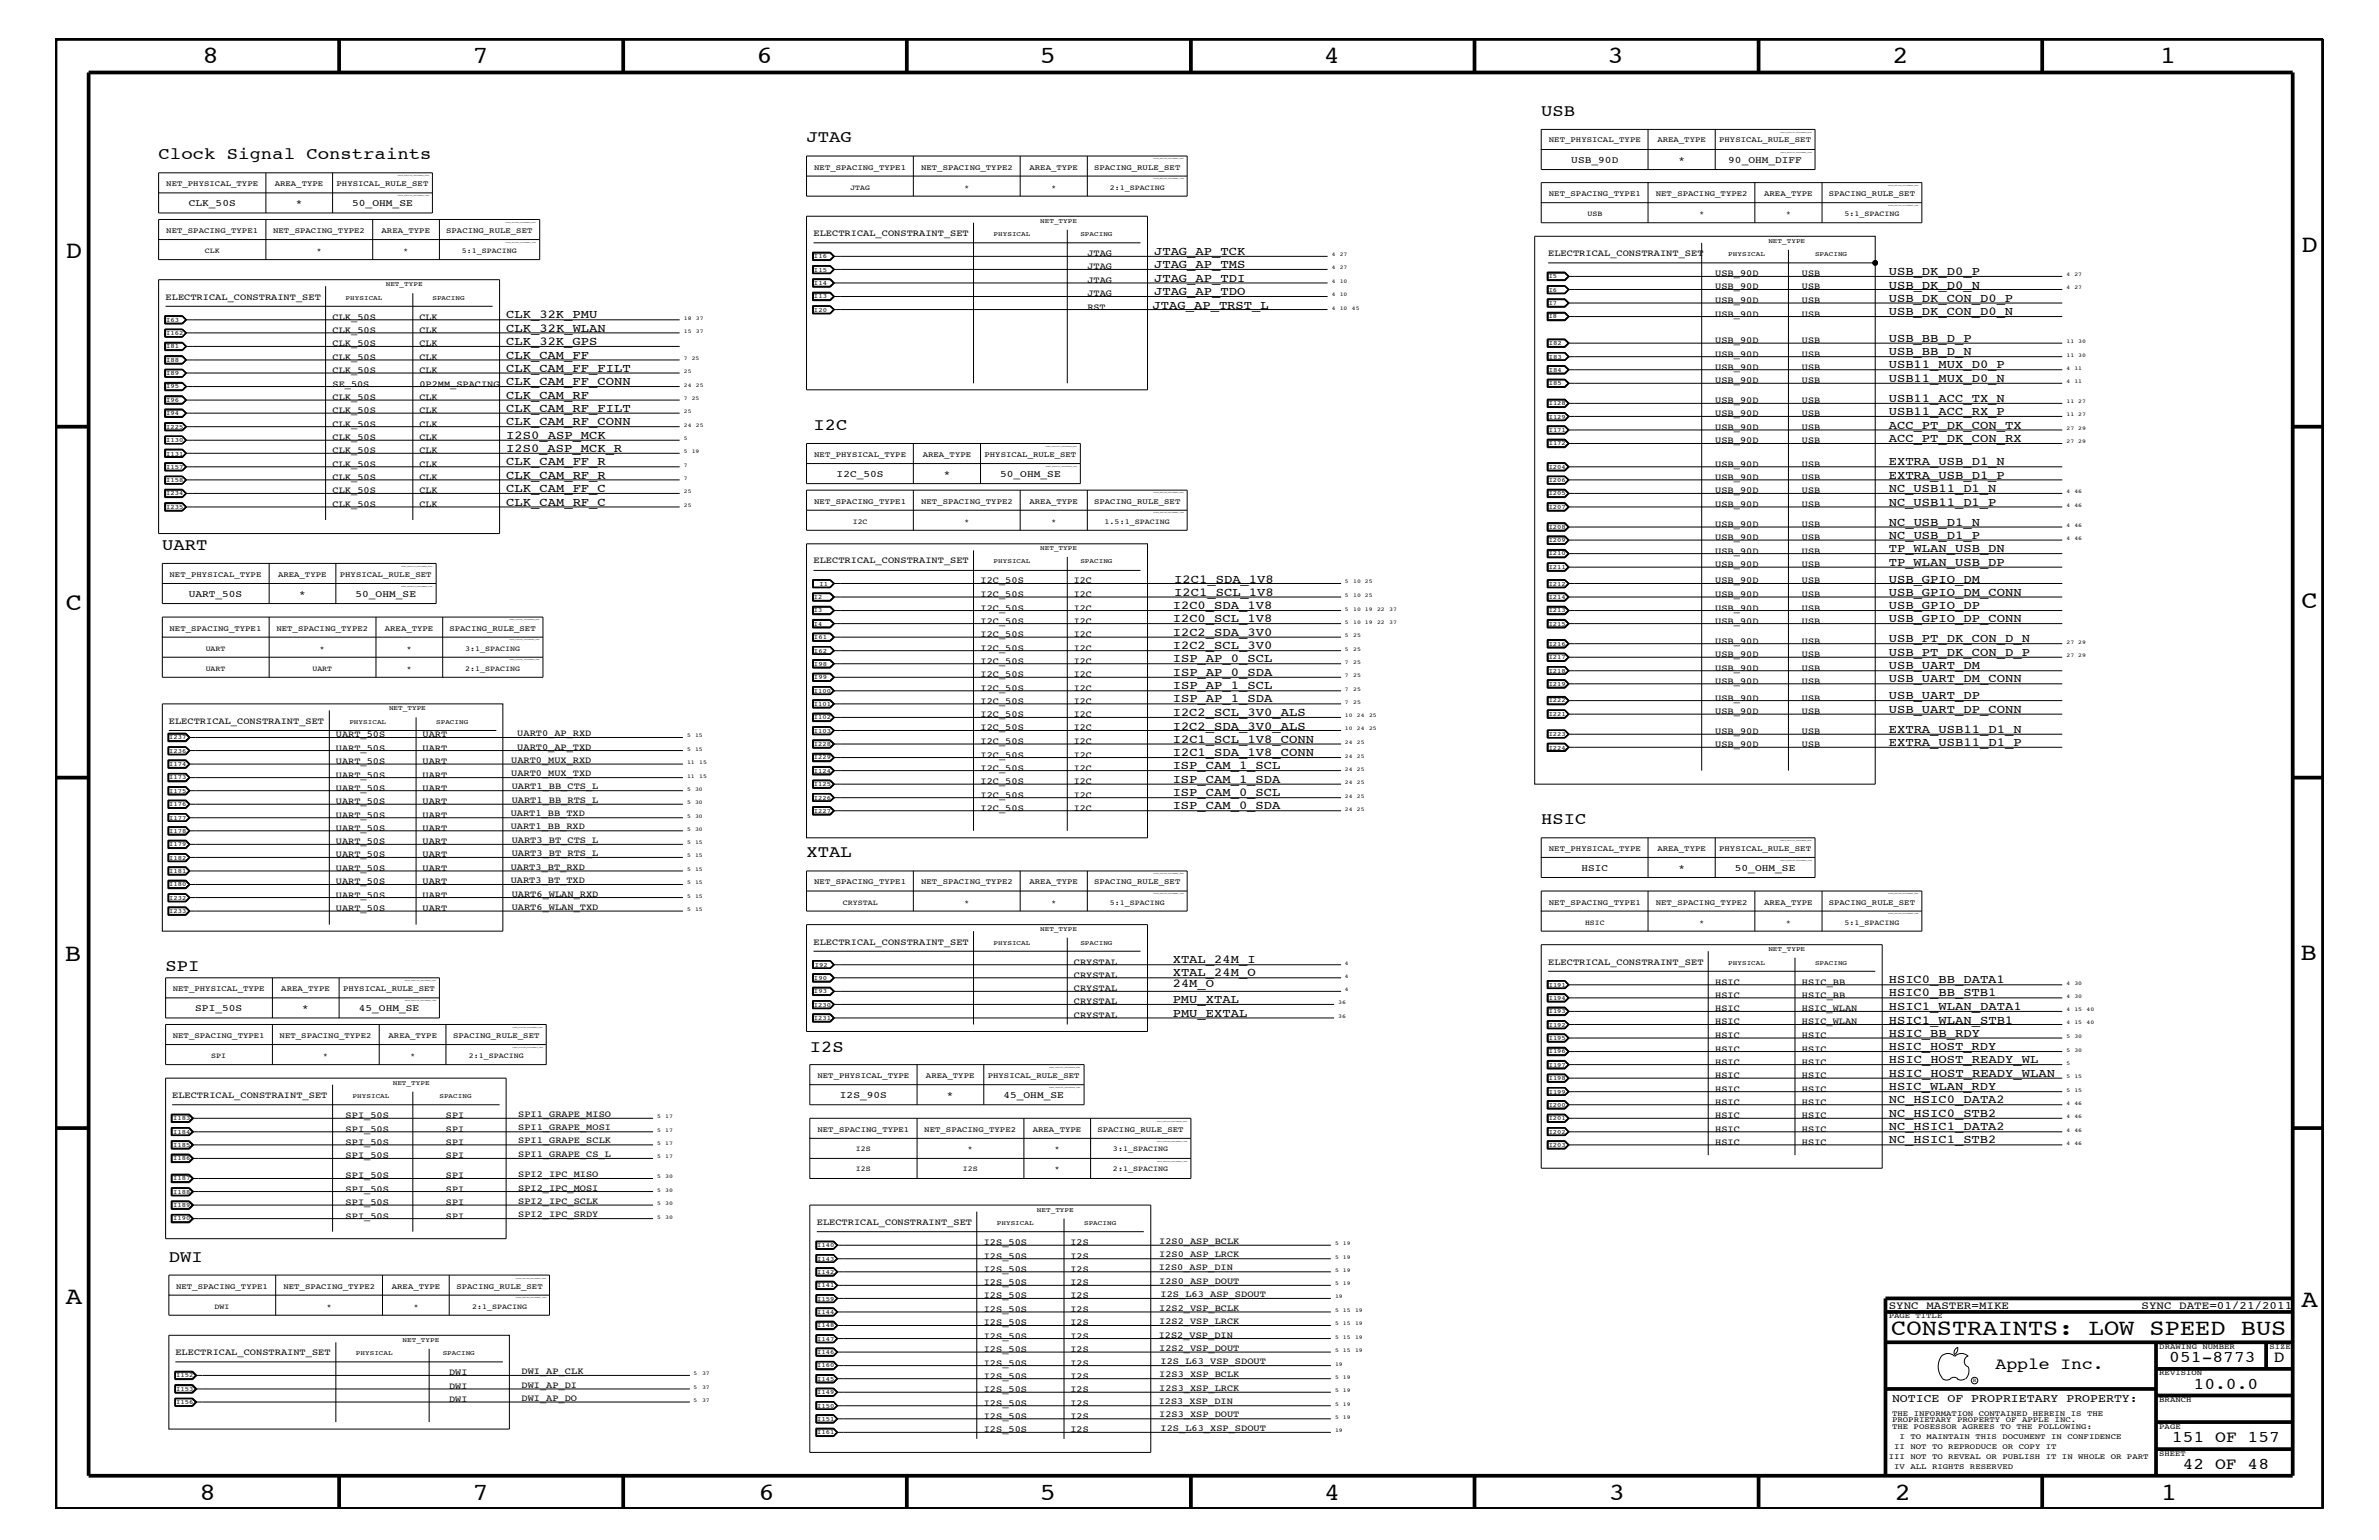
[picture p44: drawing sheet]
<svg xmlns="http://www.w3.org/2000/svg" width="432mm" height="279mm" viewBox="0 0 432 279" stroke-linecap="round" stroke-linejoin="round" font-family="sans-serif">
<defs><g id="words">
<g font-size="4.5">
<text x="36.7" y="11.5">8</text>
<text x="85.8" y="11.5">7</text>
<text x="137.3" y="11.5">6</text>
<text x="188.7" y="11.5">5</text>
<text x="240.3" y="11.5">4</text>
<text x="291.8" y="11.5">3</text>
<text x="343.5" y="11.5">2</text>
<text x="392" y="11.5">1</text>
<text x="11.9" y="46.8">D</text>
<text x="417.7" y="45.7">D</text>
<text x="11.9" y="110.6">C</text>
<text x="417.7" y="110.3">C</text>
<text x="11.8" y="174.3">B</text>
<text x="417.6" y="174.2">B</text>
<text x="11.9" y="236.7">A</text>
<text x="417.7" y="237.1">A</text>
<text x="36.2" y="272.1">8</text>
<text x="85.8" y="272.1">7</text>
<text x="137.7" y="272.1">6</text>
<text x="188.7" y="272.1">5</text>
<text x="240.4" y="272.1">4</text>
<text x="292" y="272.1">3</text>
<text x="343.9" y="272.1">2</text>
<text x="392.2" y="272.1">1</text>
</g>
<text font-size="4.1" x="343.3" y="242.3">CONSTRAINTS: LOW SPEED BUS</text>
<g font-size="3">
<text x="279.7" y="21">USB</text>
<text x="28.8" y="28.9">Clock Signal Constraints</text>
<text x="146.4" y="25.9">JTAG</text>
<text x="147.7" y="78">I2C</text>
<text x="29.5" y="99.9">UART</text>
<text x="279.7" y="149.5">HSIC</text>
<text x="146.4" y="155.6">XTAL</text>
<text x="30.1" y="176.2">SPI</text>
<text x="147" y="190.8">I2S</text>
<text x="30.6" y="229">DWI</text>
<text x="362.2" y="248.4">Apple Inc.</text>
<text x="393.7" y="247.1">051-8773</text>
<text x="398.1" y="252">10.0.0</text>
<text x="412.7" y="247.1">D</text>
<text x="394.2" y="261.6">151 OF 157</text>
<text x="396.2" y="266.6">42 OF 48</text>
</g>
<g font-size="2.2">
<text x="209.5" y="46.3">JTAG_AP_TCK</text>
<text x="209.5" y="53.5">JTAG_AP_TDO</text>
<text x="209.5" y="48.7">JTAG_AP_TMS</text>
<text x="209.5" y="51.1">JTAG_AP_TDI</text>
<text x="342.8" y="49.9">USB_DK_D0_P</text>
<text x="342.8" y="52.4">USB_DK_D0_N</text>
<text x="91.9" y="57.8">CLK_32K_PMU</text>
<text x="209.2" y="56">JTAG_AP_TRST_L</text>
<text x="342.8" y="54.7">USB_DK_CON_D0_P</text>
<text x="342.8" y="57.2">USB_DK_CON_D0_N</text>
<text x="91.9" y="62.6">CLK_32K_GPS</text>
<text x="91.9" y="60.2">CLK_32K_WLAN</text>
<text x="91.9" y="65.1">CLK_CAM_FF</text>
<text x="342.8" y="64.5">USB_BB_D_N</text>
<text x="342.8" y="62">USB_BB_D_P</text>
<text x="91.9" y="69.9">CLK_CAM_FF_CONN</text>
<text x="91.9" y="67.5">CLK_CAM_FF_FILT</text>
<text x="342.8" y="66.8">USB11_MUX_D0_P</text>
<text x="342.8" y="69.3">USB11_MUX_D0_N</text>
<text x="91.9" y="72.3">CLK_CAM_RF</text>
<text x="91.9" y="74.7">CLK_CAM_RF_FILT</text>
<text x="91.9" y="77.2">CLK_CAM_RF_CONN</text>
<text x="342.8" y="77.8">ACC_PT_DK_CON_TX</text>
<text x="342.8" y="75.4">USB11_ACC_RX_P</text>
<text x="342.8" y="72.9">USB11_ACC_TX_N</text>
<text x="91.9" y="82">I2S0_ASP_MCK_R</text>
<text x="91.9" y="79.6">I2S0_ASP_MCK</text>
<text x="342.8" y="80.2">ACC_PT_DK_CON_RX</text>
<text x="91.9" y="89.3">CLK_CAM_FF_C</text>
<text x="91.9" y="86.9">CLK_CAM_RF_R</text>
<text x="91.9" y="84.4">CLK_CAM_FF_R</text>
<text x="342.8" y="89.3">NC_USB11_D1_N</text>
<text x="342.8" y="84.4">EXTRA_USB_D1_N</text>
<text x="342.8" y="86.9">EXTRA_USB_D1_P</text>
<text x="91.9" y="91.7">CLK_CAM_RF_C</text>
<text x="342.8" y="95.4">NC_USB_D1_N</text>
<text x="342.8" y="91.7">NC_USB11_D1_P</text>
<text x="342.8" y="100.2">TP_WLAN_USB_DN</text>
<text x="342.8" y="97.7">NC_USB_D1_P</text>
<text x="213.1" y="105.7">I2C1_SDA_1V8</text>
<text x="342.8" y="102.6">TP_WLAN_USB_DP</text>
<text x="342.8" y="105.7">USB_GPIO_DM</text>
<text x="212.9" y="112.9">I2C0_SCL_1V8</text>
<text x="212.9" y="110.5">I2C0_SDA_1V8</text>
<text x="213.1" y="108.1">I2C1_SCL_1V8</text>
<text x="342.8" y="112.9">USB_GPIO_DP_CONN</text>
<text x="342.8" y="110.5">USB_GPIO_DP</text>
<text x="342.8" y="108.1">USB_GPIO_DM_CONN</text>
<text x="212.9" y="115.3">I2C2_SDA_3V0</text>
<text x="212.9" y="117.8">I2C2_SCL_3V0</text>
<text x="342.8" y="119">USB_PT_DK_CON_D_P</text>
<text x="342.8" y="116.5">USB_PT_DK_CON_D_N</text>
<text x="212.9" y="120.2">ISP_AP_0_SCL</text>
<text x="212.9" y="122.6">ISP_AP_0_SDA</text>
<text x="212.9" y="125.1">ISP_AP_1_SCL</text>
<text x="342.8" y="123.8">USB_UART_DM_CONN</text>
<text x="342.8" y="121.4">USB_UART_DM</text>
<text x="212.9" y="127.5">ISP_AP_1_SDA</text>
<text x="212.9" y="129.9">I2C2_SCL_3V0_ALS</text>
<text x="342.8" y="129.3">USB_UART_DP_CONN</text>
<text x="342.8" y="126.9">USB_UART_DP</text>
<text x="212.9" y="137.2">I2C1_SDA_1V8_CONN</text>
<text x="212.9" y="134.7">I2C1_SCL_1V8_CONN</text>
<text x="212.9" y="132.4">I2C2_SDA_3V0_ALS</text>
<text x="342.8" y="133">EXTRA_USB11_D1_N</text>
<text x="342.8" y="135.3">EXTRA_USB11_D1_P</text>
<text x="212.9" y="139.6">ISP_CAM_1_SCL</text>
<text x="212.9" y="142">ISP_CAM_1_SDA</text>
<text x="212.9" y="146.8">ISP_CAM_0_SDA</text>
<text x="212.9" y="144.5">ISP_CAM_0_SCL</text>
<text x="212.9" y="174.8">XTAL_24M_I</text>
<text x="212.9" y="177.2">XTAL_24M_O</text>
<text x="212.9" y="179">24M_O</text>
<text x="342.8" y="178.4">HSIC0_BB_DATA1</text>
<text x="212.9" y="182.1">PMU_XTAL</text>
<text x="212.9" y="184.4">PMU_EXTAL</text>
<text x="342.8" y="183.2">HSIC1_WLAN_DATA1</text>
<text x="342.8" y="180.8">HSIC0_BB_STB1</text>
<text x="342.8" y="185.7">HSIC1_WLAN_STB1</text>
<text x="342.8" y="190.5">HSIC_HOST_RDY</text>
<text x="342.8" y="188.1">HSIC_BB_RDY</text>
<text x="342.8" y="192.9">HSIC_HOST_READY_WL</text>
<text x="342.8" y="197.8">HSIC_WLAN_RDY</text>
<text x="342.8" y="195.4">HSIC_HOST_READY_WLAN</text>
<text x="342.8" y="202.6">NC_HSIC0_STB2</text>
<text x="342.8" y="200.2">NC_HSIC0_DATA2</text>
<text x="342.8" y="207.5">NC_HSIC1_STB2</text>
<text x="342.8" y="205.1">NC_HSIC1_DATA2</text>
</g>
<text font-size="2.1" x="343.4" y="254.4">NOTICE OF PROPRIETARY PROPERTY:</text>
<g font-size="2">
<text x="342.8" y="237.4">SYNC_MASTER=MIKE</text>
<text x="388.7" y="237.4">SYNC_DATE=01/21/2011</text>
</g>
<g font-size="1.8">
<text x="285.2" y="29.5">USB_90D</text>
<text x="304.6" y="29.5">*</text>
<text x="313.7" y="29.5">90_OHM_DIFF</text>
<text x="34.2" y="37.4">CLK_50S</text>
<text x="53.7" y="37.4">*</text>
<text x="63.9" y="37.4">50_OHM_SE</text>
<text x="151.8" y="86.5">I2C_50S</text>
<text x="171.3" y="86.5">*</text>
<text x="181.5" y="86.5">50_OHM_SE</text>
<text x="34.2" y="108.3">UART_50S</text>
<text x="54.3" y="108.3">*</text>
<text x="64.5" y="108.3">50_OHM_SE</text>
<text x="287.1" y="158">HSIC</text>
<text x="304.6" y="158">*</text>
<text x="314.9" y="158">50_OHM_SE</text>
<text x="35.4" y="183.5">SPI_50S</text>
<text x="54.9" y="183.5">*</text>
<text x="65.1" y="183.5">45_OHM_SE</text>
<text x="152.4" y="199.2">I2S_90S</text>
<text x="171.9" y="199.2">*</text>
<text x="182.1" y="199.2">45_OHM_SE</text>
</g>
<g font-size="1.7">
<text x="147.7" y="42.9">ELECTRICAL_CONSTRAINT_SET</text>
<text x="197.4" y="46.5">JTAG</text>
<text x="281" y="46.5">ELECTRICAL_CONSTRAINT_SET</text>
<text x="197.4" y="53.8">JTAG</text>
<text x="197.4" y="48.9">JTAG</text>
<text x="197.4" y="51.3">JTAG</text>
<text x="311.3" y="50.2">USB_90D</text>
<text x="311.3" y="52.5">USB_90D</text>
<text x="327.1" y="50.2">USB</text>
<text x="327.1" y="52.5">USB</text>
<text x="30.1" y="54.4">ELECTRICAL_CONSTRAINT_SET</text>
<text x="60.4" y="58">CLK_50S</text>
<text x="76.1" y="58">CLK</text>
<text x="197.4" y="56.2">RST</text>
<text x="311.3" y="55">USB_90D</text>
<text x="311.3" y="57.4">USB_90D</text>
<text x="327.1" y="55">USB</text>
<text x="327.1" y="57.4">USB</text>
<text x="60.4" y="62.9">CLK_50S</text>
<text x="60.4" y="60.4">CLK_50S</text>
<text x="60.4" y="65.3">CLK_50S</text>
<text x="76.1" y="62.9">CLK</text>
<text x="76.1" y="60.4">CLK</text>
<text x="76.1" y="65.3">CLK</text>
<text x="311.3" y="64.7">USB_90D</text>
<text x="311.3" y="62.3">USB_90D</text>
<text x="327.1" y="64.7">USB</text>
<text x="327.1" y="62.3">USB</text>
<text x="60.4" y="70.1">SE_50S</text>
<text x="60.4" y="67.7">CLK_50S</text>
<text x="76.1" y="70.1">0P2MM_SPACING</text>
<text x="76.1" y="67.7">CLK</text>
<text x="311.3" y="67.1">USB_90D</text>
<text x="311.3" y="69.5">USB_90D</text>
<text x="327.1" y="67.1">USB</text>
<text x="327.1" y="69.5">USB</text>
<text x="60.4" y="72.6">CLK_50S</text>
<text x="60.4" y="75">CLK_50S</text>
<text x="60.4" y="77.4">CLK_50S</text>
<text x="76.1" y="72.6">CLK</text>
<text x="76.1" y="75">CLK</text>
<text x="76.1" y="77.4">CLK</text>
<text x="311.3" y="75.6">USB_90D</text>
<text x="311.3" y="73.2">USB_90D</text>
<text x="327.1" y="75.6">USB</text>
<text x="327.1" y="73.2">USB</text>
<text x="60.4" y="82.2">CLK_50S</text>
<text x="60.4" y="79.9">CLK_50S</text>
<text x="76.1" y="82.2">CLK</text>
<text x="76.1" y="79.9">CLK</text>
<text x="311.3" y="78">USB_90D</text>
<text x="311.3" y="80.5">USB_90D</text>
<text x="327.1" y="78">USB</text>
<text x="327.1" y="80.5">USB</text>
<text x="60.4" y="89.5">CLK_50S</text>
<text x="60.4" y="87.1">CLK_50S</text>
<text x="60.4" y="84.7">CLK_50S</text>
<text x="76.1" y="89.5">CLK</text>
<text x="76.1" y="87.1">CLK</text>
<text x="76.1" y="84.7">CLK</text>
<text x="311.3" y="89.5">USB_90D</text>
<text x="311.3" y="84.7">USB_90D</text>
<text x="311.3" y="87.1">USB_90D</text>
<text x="327.1" y="89.5">USB</text>
<text x="327.1" y="84.7">USB</text>
<text x="327.1" y="87.1">USB</text>
<text x="60.4" y="92">CLK_50S</text>
<text x="76.1" y="92">CLK</text>
<text x="311.3" y="95.6">USB_90D</text>
<text x="311.3" y="92">USB_90D</text>
<text x="327.1" y="95.6">USB</text>
<text x="327.1" y="92">USB</text>
<text x="311.3" y="100.4">USB_90D</text>
<text x="311.3" y="98">USB_90D</text>
<text x="327.1" y="100.4">USB</text>
<text x="327.1" y="98">USB</text>
<text x="147.7" y="102.2">ELECTRICAL_CONSTRAINT_SET</text>
<text x="178" y="105.9">I2C_50S</text>
<text x="194.9" y="105.9">I2C</text>
<text x="311.3" y="102.9">USB_90D</text>
<text x="311.3" y="105.9">USB_90D</text>
<text x="327.1" y="102.9">USB</text>
<text x="327.1" y="105.9">USB</text>
<text x="178" y="113.1">I2C_50S</text>
<text x="178" y="108.3">I2C_50S</text>
<text x="178" y="110.8">I2C_50S</text>
<text x="194.9" y="113.1">I2C</text>
<text x="194.9" y="108.3">I2C</text>
<text x="194.9" y="110.8">I2C</text>
<text x="311.3" y="113.1">USB_90D</text>
<text x="311.3" y="110.8">USB_90D</text>
<text x="311.3" y="108.3">USB_90D</text>
<text x="327.1" y="113.1">USB</text>
<text x="327.1" y="110.8">USB</text>
<text x="327.1" y="108.3">USB</text>
<text x="178" y="115.6">I2C_50S</text>
<text x="178" y="118.1">I2C_50S</text>
<text x="194.9" y="115.6">I2C</text>
<text x="194.9" y="118.1">I2C</text>
<text x="311.3" y="119.2">USB_90D</text>
<text x="311.3" y="116.8">USB_90D</text>
<text x="327.1" y="119.2">USB</text>
<text x="327.1" y="116.8">USB</text>
<text x="178" y="120.4">I2C_50S</text>
<text x="178" y="122.9">I2C_50S</text>
<text x="178" y="125.3">I2C_50S</text>
<text x="194.9" y="120.4">I2C</text>
<text x="194.9" y="122.9">I2C</text>
<text x="194.9" y="125.3">I2C</text>
<text x="311.3" y="124.1">USB_90D</text>
<text x="311.3" y="121.7">USB_90D</text>
<text x="327.1" y="124.1">USB</text>
<text x="327.1" y="121.7">USB</text>
<text x="30.6" y="131.3">ELECTRICAL_CONSTRAINT_SET</text>
<text x="178" y="127.7">I2C_50S</text>
<text x="178" y="130.2">I2C_50S</text>
<text x="194.9" y="127.7">I2C</text>
<text x="194.9" y="130.2">I2C</text>
<text x="311.3" y="129.6">USB_90D</text>
<text x="311.3" y="127.1">USB_90D</text>
<text x="327.1" y="129.6">USB</text>
<text x="327.1" y="127.1">USB</text>
<text x="61" y="133.8">UART_50S</text>
<text x="61" y="136.2">UART_50S</text>
<text x="76.7" y="133.8">UART</text>
<text x="76.7" y="136.2">UART</text>
<text x="93.9" y="133.5">UART0_AP_RXD</text>
<text x="93.9" y="136">UART0_AP_TXD</text>
<text x="178" y="137.4">I2C_50S</text>
<text x="178" y="135">I2C_50S</text>
<text x="178" y="132.5">I2C_50S</text>
<text x="194.9" y="137.4">I2C</text>
<text x="194.9" y="135">I2C</text>
<text x="194.9" y="132.5">I2C</text>
<text x="311.3" y="133.2">USB_90D</text>
<text x="311.3" y="135.6">USB_90D</text>
<text x="327.1" y="133.2">USB</text>
<text x="327.1" y="135.6">USB</text>
<text x="61" y="143.5">UART_50S</text>
<text x="61" y="141.1">UART_50S</text>
<text x="61" y="138.6">UART_50S</text>
<text x="76.7" y="143.5">UART</text>
<text x="76.7" y="141.1">UART</text>
<text x="76.7" y="138.6">UART</text>
<text x="92.8" y="140.8">UART0_MUX_TXD</text>
<text x="92.8" y="138.4">UART0_MUX_RXD</text>
<text x="92.9" y="143.2">UART1_BB_CTS_L</text>
<text x="178" y="139.8">I2C_50S</text>
<text x="178" y="142.3">I2C_50S</text>
<text x="194.9" y="139.8">I2C</text>
<text x="194.9" y="142.3">I2C</text>
<text x="61" y="145.9">UART_50S</text>
<text x="61" y="148.4">UART_50S</text>
<text x="76.7" y="148.4">UART</text>
<text x="76.7" y="145.9">UART</text>
<text x="92.7" y="148.1">UART1_BB_TXD</text>
<text x="92.9" y="145.7">UART1_BB_RTS_L</text>
<text x="178" y="147.1">I2C_50S</text>
<text x="178" y="144.7">I2C_50S</text>
<text x="194.9" y="147.1">I2C</text>
<text x="194.9" y="144.7">I2C</text>
<text x="61" y="153.2">UART_50S</text>
<text x="61" y="155.6">UART_50S</text>
<text x="61" y="150.7">UART_50S</text>
<text x="76.7" y="153.2">UART</text>
<text x="76.7" y="155.6">UART</text>
<text x="76.7" y="150.7">UART</text>
<text x="92.7" y="150.5">UART1_BB_RXD</text>
<text x="92.9" y="155.4">UART3_BT_RTS_L</text>
<text x="92.9" y="152.9">UART3_BT_CTS_L</text>
<text x="61" y="160.5">UART_50S</text>
<text x="61" y="158">UART_50S</text>
<text x="76.7" y="160.5">UART</text>
<text x="76.7" y="158">UART</text>
<text x="92.7" y="160.2">UART3_BT_TXD</text>
<text x="92.7" y="157.8">UART3_BT_RXD</text>
<text x="61" y="162.8">UART_50S</text>
<text x="61" y="165.3">UART_50S</text>
<text x="76.7" y="162.8">UART</text>
<text x="76.7" y="165.3">UART</text>
<text x="92.9" y="165">UART6_WLAN_TXD</text>
<text x="92.9" y="162.7">UART6_WLAN_RXD</text>
<text x="147.7" y="171.4">ELECTRICAL_CONSTRAINT_SET</text>
<text x="194.9" y="177.4">CRYSTAL</text>
<text x="194.9" y="179.9">CRYSTAL</text>
<text x="194.9" y="175">CRYSTAL</text>
<text x="281" y="175">ELECTRICAL_CONSTRAINT_SET</text>
<text x="311.3" y="178.7">HSIC</text>
<text x="327.1" y="178.7">HSIC_BB</text>
<text x="194.9" y="182.2">CRYSTAL</text>
<text x="194.9" y="184.7">CRYSTAL</text>
<text x="311.3" y="183.5">HSIC</text>
<text x="311.3" y="181">HSIC</text>
<text x="311.3" y="185.9">HSIC</text>
<text x="327.1" y="183.5">HSIC_WLAN</text>
<text x="327.1" y="181">HSIC_BB</text>
<text x="327.1" y="185.9">HSIC_WLAN</text>
<text x="311.3" y="190.8">HSIC</text>
<text x="311.3" y="188.3">HSIC</text>
<text x="327.1" y="188.3">HSIC</text>
<text x="327.1" y="190.8">HSIC</text>
<text x="311.3" y="193.2">HSIC</text>
<text x="311.3" y="195.6">HSIC</text>
<text x="327.1" y="193.2">HSIC</text>
<text x="327.1" y="195.6">HSIC</text>
<text x="31.2" y="199.2">ELECTRICAL_CONSTRAINT_SET</text>
<text x="62.7" y="202.9">SPI_50S</text>
<text x="80.9" y="202.9">SPI</text>
<text x="94.1" y="202.6">SPI1_GRAPE_MISO</text>
<text x="311.3" y="202.9">HSIC</text>
<text x="311.3" y="198.1">HSIC</text>
<text x="311.3" y="200.4">HSIC</text>
<text x="327.1" y="202.9">HSIC</text>
<text x="327.1" y="198.1">HSIC</text>
<text x="327.1" y="200.4">HSIC</text>
<text x="62.7" y="207.7">SPI_50S</text>
<text x="62.7" y="205.3">SPI_50S</text>
<text x="80.9" y="207.7">SPI</text>
<text x="80.9" y="205.3">SPI</text>
<text x="94.1" y="209.9">SPI1_GRAPE_CS_L</text>
<text x="94.1" y="207.5">SPI1_GRAPE_SCLK</text>
<text x="94.1" y="205.1">SPI1_GRAPE_MOSI</text>
<text x="311.3" y="207.7">HSIC</text>
<text x="311.3" y="205.3">HSIC</text>
<text x="327.1" y="207.7">HSIC</text>
<text x="327.1" y="205.3">HSIC</text>
<text x="62.7" y="213.8">SPI_50S</text>
<text x="62.7" y="210.2">SPI_50S</text>
<text x="80.9" y="213.8">SPI</text>
<text x="80.9" y="210.2">SPI</text>
<text x="94.1" y="213.6">SPI2_IPC_MISO</text>
<text x="62.7" y="221.1">SPI_50S</text>
<text x="62.7" y="218.6">SPI_50S</text>
<text x="62.7" y="216.2">SPI_50S</text>
<text x="80.9" y="221.1">SPI</text>
<text x="80.9" y="218.6">SPI</text>
<text x="80.9" y="216.2">SPI</text>
<text x="94.1" y="220.8">SPI2_IPC_SRDY</text>
<text x="94.1" y="218.4">SPI2_IPC_SCLK</text>
<text x="94.1" y="216">SPI2_IPC_MOSI</text>
<text x="148.3" y="222.3">ELECTRICAL_CONSTRAINT_SET</text>
<text x="178.6" y="225.9">I2S_50S</text>
<text x="194.3" y="225.9">I2S</text>
<text x="210.4" y="225.7">I2S0_ASP_BCLK</text>
<text x="178.6" y="228.4">I2S_50S</text>
<text x="178.6" y="230.7">I2S_50S</text>
<text x="178.6" y="233.2">I2S_50S</text>
<text x="194.3" y="228.4">I2S</text>
<text x="194.3" y="230.7">I2S</text>
<text x="194.3" y="233.2">I2S</text>
<text x="210.3" y="230.5">I2S0_ASP_DIN</text>
<text x="210.4" y="228.1">I2S0_ASP_LRCK</text>
<text x="210.4" y="232.9">I2S0_ASP_DOUT</text>
<text x="178.6" y="235.6">I2S_50S</text>
<text x="178.6" y="238">I2S_50S</text>
<text x="194.3" y="235.6">I2S</text>
<text x="194.3" y="238">I2S</text>
<text x="210.4" y="237.8">I2S2_VSP_BCLK</text>
<text x="210.7" y="235.4">I2S_L63_ASP_SDOUT</text>
<text x="31.8" y="245.9">ELECTRICAL_CONSTRAINT_SET</text>
<text x="178.6" y="242.9">I2S_50S</text>
<text x="178.6" y="245.3">I2S_50S</text>
<text x="178.6" y="240.5">I2S_50S</text>
<text x="194.3" y="242.9">I2S</text>
<text x="194.3" y="245.3">I2S</text>
<text x="194.3" y="240.5">I2S</text>
<text x="210.3" y="242.7">I2S2_VSP_DIN</text>
<text x="210.4" y="245.1">I2S2_VSP_DOUT</text>
<text x="210.4" y="240.2">I2S2_VSP_LRCK</text>
<text x="81.5" y="249.5">DWI</text>
<text x="81.5" y="252">DWI</text>
<text x="94.7" y="249.3">DWI_AP_CLK</text>
<text x="94.7" y="251.7">DWI_AP_DI</text>
<text x="178.6" y="250.1">I2S_50S</text>
<text x="178.6" y="247.8">I2S_50S</text>
<text x="194.3" y="250.1">I2S</text>
<text x="194.3" y="247.8">I2S</text>
<text x="210.4" y="249.9">I2S3_XSP_BCLK</text>
<text x="210.7" y="247.5">I2S_L63_VSP_SDOUT</text>
<text x="81.5" y="254.4">DWI</text>
<text x="94.7" y="254.2">DWI_AP_DO</text>
<text x="178.6" y="255">I2S_50S</text>
<text x="178.6" y="252.6">I2S_50S</text>
<text x="178.6" y="257.4">I2S_50S</text>
<text x="194.3" y="255">I2S</text>
<text x="194.3" y="252.6">I2S</text>
<text x="194.3" y="257.4">I2S</text>
<text x="210.3" y="254.8">I2S3_XSP_DIN</text>
<text x="210.4" y="252.3">I2S3_XSP_LRCK</text>
<text x="210.4" y="257.2">I2S3_XSP_DOUT</text>
<text x="178.6" y="259.9">I2S_50S</text>
<text x="194.3" y="259.9">I2S</text>
<text x="210.7" y="259.6">I2S_L63_XSP_SDOUT</text>
</g>
<g font-size="1.4">
<text x="281.1" y="25.9">NET_PHYSICAL_TYPE</text>
<text x="300.8" y="25.9">AREA_TYPE</text>
<text x="312" y="25.9">PHYSICAL_RULE_SET</text>
<text x="30.2" y="33.7">NET_PHYSICAL_TYPE</text>
<text x="49.9" y="33.7">AREA_TYPE</text>
<text x="61.1" y="33.7">PHYSICAL_RULE_SET</text>
<text x="147.8" y="30.8">NET_SPACING_TYPE1</text>
<text x="154.3" y="34.4">JTAG</text>
<text x="167.2" y="30.8">NET_SPACING_TYPE2</text>
<text x="175.1" y="34.4">*</text>
<text x="186.9" y="30.8">AREA_TYPE</text>
<text x="190.8" y="34.4">*</text>
<text x="198.6" y="30.8">SPACING_RULE_SET</text>
<text x="201.4" y="34.4">2:1_SPACING</text>
<text x="281.1" y="35.6">NET_SPACING_TYPE1</text>
<text x="300.5" y="35.6">NET_SPACING_TYPE2</text>
<text x="320.2" y="35.6">AREA_TYPE</text>
<text x="331.9" y="35.6">SPACING_RULE_SET</text>
<text x="288.1" y="39.2">USB</text>
<text x="308.4" y="39.2">*</text>
<text x="324.2" y="39.2">*</text>
<text x="334.8" y="39.2">5:1_SPACING</text>
<text x="30.2" y="42.3">NET_SPACING_TYPE1</text>
<text x="37.2" y="45.9">CLK</text>
<text x="49.6" y="42.3">NET_SPACING_TYPE2</text>
<text x="57.5" y="45.9">*</text>
<text x="69.3" y="42.3">AREA_TYPE</text>
<text x="73.2" y="45.9">*</text>
<text x="81" y="42.3">SPACING_RULE_SET</text>
<text x="83.8" y="45.9">5:1_SPACING</text>
<text x="147.8" y="82.8">NET_PHYSICAL_TYPE</text>
<text x="167.5" y="82.8">AREA_TYPE</text>
<text x="178.7" y="82.8">PHYSICAL_RULE_SET</text>
<text x="147.8" y="91.4">NET_SPACING_TYPE1</text>
<text x="154.8" y="95">I2C</text>
<text x="167.2" y="91.4">NET_SPACING_TYPE2</text>
<text x="175.1" y="95">*</text>
<text x="186.9" y="91.4">AREA_TYPE</text>
<text x="190.8" y="95">*</text>
<text x="198.6" y="91.4">SPACING_RULE_SET</text>
<text x="200.5" y="95">1.5:1_SPACING</text>
<text x="30.8" y="104.7">NET_PHYSICAL_TYPE</text>
<text x="50.5" y="104.7">AREA_TYPE</text>
<text x="61.7" y="104.7">PHYSICAL_RULE_SET</text>
<text x="30.8" y="114.4">NET_SPACING_TYPE1</text>
<text x="37.3" y="118.1">UART</text>
<text x="50.2" y="114.4">NET_SPACING_TYPE2</text>
<text x="58.1" y="118.1">*</text>
<text x="69.8" y="114.4">AREA_TYPE</text>
<text x="73.8" y="118.1">*</text>
<text x="81.6" y="114.4">SPACING_RULE_SET</text>
<text x="84.4" y="118.1">3:1_SPACING</text>
<text x="37.3" y="121.7">UART</text>
<text x="56.7" y="121.7">UART</text>
<text x="73.8" y="121.7">*</text>
<text x="84.4" y="121.7">2:1_SPACING</text>
<text x="281.1" y="154.4">NET_PHYSICAL_TYPE</text>
<text x="300.8" y="154.4">AREA_TYPE</text>
<text x="312" y="154.4">PHYSICAL_RULE_SET</text>
<text x="147.8" y="160.5">NET_SPACING_TYPE1</text>
<text x="167.2" y="160.5">NET_SPACING_TYPE2</text>
<text x="186.9" y="160.5">AREA_TYPE</text>
<text x="198.6" y="160.5">SPACING_RULE_SET</text>
<text x="153" y="164.1">CRYSTAL</text>
<text x="175.1" y="164.1">*</text>
<text x="190.8" y="164.1">*</text>
<text x="201.4" y="164.1">5:1_SPACING</text>
<text x="281.1" y="164.1">NET_SPACING_TYPE1</text>
<text x="287.7" y="167.8">HSIC</text>
<text x="300.5" y="164.1">NET_SPACING_TYPE2</text>
<text x="308.4" y="167.8">*</text>
<text x="320.2" y="164.1">AREA_TYPE</text>
<text x="324.2" y="167.8">*</text>
<text x="331.9" y="164.1">SPACING_RULE_SET</text>
<text x="334.8" y="167.8">5:1_SPACING</text>
<text x="31.4" y="179.9">NET_PHYSICAL_TYPE</text>
<text x="51.1" y="179.9">AREA_TYPE</text>
<text x="62.3" y="179.9">PHYSICAL_RULE_SET</text>
<text x="31.4" y="188.3">NET_SPACING_TYPE1</text>
<text x="38.4" y="192">SPI</text>
<text x="50.8" y="188.3">NET_SPACING_TYPE2</text>
<text x="58.7" y="192">*</text>
<text x="70.5" y="188.3">AREA_TYPE</text>
<text x="74.5" y="192">*</text>
<text x="82.3" y="188.3">SPACING_RULE_SET</text>
<text x="85.1" y="192">2:1_SPACING</text>
<text x="148.4" y="195.6">NET_PHYSICAL_TYPE</text>
<text x="168.1" y="195.6">AREA_TYPE</text>
<text x="179.3" y="195.6">PHYSICAL_RULE_SET</text>
<text x="148.4" y="205.3">NET_SPACING_TYPE1</text>
<text x="155.4" y="208.9">I2S</text>
<text x="167.8" y="205.3">NET_SPACING_TYPE2</text>
<text x="175.7" y="208.9">*</text>
<text x="187.5" y="205.3">AREA_TYPE</text>
<text x="191.4" y="208.9">*</text>
<text x="199.2" y="205.3">SPACING_RULE_SET</text>
<text x="202" y="208.9">3:1_SPACING</text>
<text x="155.4" y="212.5">I2S</text>
<text x="174.8" y="212.5">I2S</text>
<text x="191.4" y="212.5">*</text>
<text x="202" y="212.5">2:1_SPACING</text>
<text x="32" y="233.8">NET_SPACING_TYPE1</text>
<text x="51.4" y="233.8">NET_SPACING_TYPE2</text>
<text x="71.1" y="233.8">AREA_TYPE</text>
<text x="82.8" y="233.8">SPACING_RULE_SET</text>
<text x="38.9" y="237.4">DWI</text>
<text x="59.4" y="237.4">*</text>
<text x="75.1" y="237.4">*</text>
<text x="85.7" y="237.4">2:1_SPACING</text>
<text x="342.8" y="239.2">PAGE TITLE</text>
<text x="391.9" y="244.7">DRAWING NUMBER</text>
<text x="411.9" y="244.7">SIZE</text>
<text x="391.9" y="249.5">REVISION</text>
<text x="343.4" y="256.8">THE INFORMATION CONTAINED HEREIN IS THE</text>
<text x="391.9" y="254.4">BRANCH</text>
<text x="343.4" y="258">PROPRIETARY PROPERTY OF APPLE INC.</text>
<text x="343.4" y="259.3">THE POSESSOR AGREES TO THE FOLLOWING:</text>
<text x="343.8" y="262.9">II NOT TO REPRODUCE OR COPY IT</text>
<text x="344.8" y="261.1">I TO MAINTAIN THIS DOCUMENT IN CONFIDENCE</text>
<text x="391.9" y="259.3">PAGE</text>
<text x="342.8" y="264.7">III NOT TO REVEAL OR PUBLISH IT IN WHOLE OR PART</text>
<text x="343.8" y="266.6">IV ALL RIGHTS RESERVED</text>
<text x="391.9" y="264.1">SHEET</text>
</g>
<g font-size="1.2">
<text x="188.8" y="40.4">NET_TYPE</text>
<text x="147.7" y="46.8">I16</text>
<text x="180.3" y="42.9">PHYSICAL</text>
<text x="196.1" y="42.9">SPACING</text>
<text x="313.7" y="46.5">PHYSICAL</text>
<text x="321" y="44.1">NET_TYPE</text>
<text x="329.4" y="46.5">SPACING</text>
<text x="70" y="51.9">NET_TYPE</text>
<text x="147.7" y="51.7">I14</text>
<text x="147.7" y="49.3">I15</text>
<text x="281.1" y="50.5">I5</text>
<text x="281.1" y="52.9">I6</text>
<text x="30.1" y="58.4">I63</text>
<text x="62.7" y="54.4">PHYSICAL</text>
<text x="78.5" y="54.4">SPACING</text>
<text x="147.7" y="54.1">I13</text>
<text x="147.7" y="56.6">I20</text>
<text x="281.1" y="55.3">I7</text>
<text x="281.1" y="57.8">I8</text>
<text x="30.1" y="60.8">I162</text>
<text x="30.1" y="63.2">I81</text>
<text x="30.1" y="65.6">I88</text>
<text x="281.1" y="62.6">I82</text>
<text x="281.1" y="65.1">I83</text>
<text x="30.1" y="68.1">I89</text>
<text x="30.1" y="70.5">I95</text>
<text x="281.1" y="67.5">I84</text>
<text x="281.1" y="69.9">I85</text>
<text x="30.1" y="77.8">I225</text>
<text x="30.1" y="75.4">I94</text>
<text x="30.1" y="72.9">I96</text>
<text x="281.1" y="73.5">I128</text>
<text x="281.1" y="76">I129</text>
<text x="30.1" y="80.2">I130</text>
<text x="30.1" y="82.7">I131</text>
<text x="281.1" y="78.3">I171</text>
<text x="281.1" y="80.8">I172</text>
<text x="30.1" y="89.9">I234</text>
<text x="30.1" y="85">I157</text>
<text x="30.1" y="87.5">I158</text>
<text x="281.1" y="85">I204</text>
<text x="281.1" y="89.9">I205</text>
<text x="281.1" y="87.5">I206</text>
<text x="30.1" y="92.3">I235</text>
<text x="281.1" y="92.3">I207</text>
<text x="281.1" y="96">I208</text>
<text x="188.8" y="99.9">NET_TYPE</text>
<text x="281.1" y="98.4">I209</text>
<text x="281.1" y="100.8">I210</text>
<text x="148.8" y="106.3">I1</text>
<text x="180.3" y="102.2">PHYSICAL</text>
<text x="196.1" y="102.2">SPACING</text>
<text x="281.1" y="103.2">I211</text>
<text x="281.1" y="106.3">I212</text>
<text x="147.7" y="108.7">I2</text>
<text x="147.7" y="111.1">I3</text>
<text x="147.7" y="113.6">I4</text>
<text x="281.1" y="111.1">I213</text>
<text x="281.1" y="108.7">I214</text>
<text x="281.1" y="113.6">I215</text>
<text x="147.7" y="115.9">I61</text>
<text x="147.7" y="118.4">I62</text>
<text x="281.1" y="117.2">I216</text>
<text x="281.1" y="119.6">I217</text>
<text x="147.7" y="125.7">I100</text>
<text x="147.7" y="120.8">I98</text>
<text x="147.7" y="123.2">I99</text>
<text x="281.1" y="122">I218</text>
<text x="281.1" y="124.4">I219</text>
<text x="63.4" y="131.3">PHYSICAL</text>
<text x="70.6" y="128.9">NET_TYPE</text>
<text x="79.2" y="131.3">SPACING</text>
<text x="147.7" y="128">I101</text>
<text x="147.7" y="130.5">I102</text>
<text x="281.1" y="129.9">I221</text>
<text x="281.1" y="127.5">I222</text>
<text x="30.7" y="136.6">I236</text>
<text x="30.7" y="134.1">I237</text>
<text x="147.7" y="135.3">I228</text>
<text x="147.7" y="137.8">I229</text>
<text x="147.7" y="133">I103</text>
<text x="281.1" y="133.5">I223</text>
<text x="281.1" y="136">I224</text>
<text x="30.7" y="141.4">I173</text>
<text x="30.7" y="139">I174</text>
<text x="30.7" y="143.9">I175</text>
<text x="147.7" y="140.2">I124</text>
<text x="147.7" y="142.6">I125</text>
<text x="30.7" y="146.2">I176</text>
<text x="30.7" y="148.7">I177</text>
<text x="147.7" y="145.1">I226</text>
<text x="147.7" y="147.5">I227</text>
<text x="30.7" y="151.1">I178</text>
<text x="30.7" y="153.5">I179</text>
<text x="30.7" y="156">I182</text>
<text x="30.7" y="160.8">I180</text>
<text x="30.7" y="158.4">I181</text>
<text x="30.7" y="163.3">I232</text>
<text x="30.7" y="165.6">I233</text>
<text x="180.3" y="171.4">PHYSICAL</text>
<text x="188.8" y="168.9">NET_TYPE</text>
<text x="196.1" y="171.4">SPACING</text>
<text x="321" y="172.6">NET_TYPE</text>
<text x="147.7" y="177.7">I90</text>
<text x="147.9" y="175.4">I92</text>
<text x="281.1" y="179">I191</text>
<text x="313.7" y="175">PHYSICAL</text>
<text x="329.4" y="175">SPACING</text>
<text x="147.7" y="182.7">I230</text>
<text x="147.7" y="185">I231</text>
<text x="147.7" y="180.2">I93</text>
<text x="281.1" y="183.8">I193</text>
<text x="281.1" y="181.4">I194</text>
<text x="281.1" y="186.3">I192</text>
<text x="281.1" y="188.7">I195</text>
<text x="281.1" y="191.1">I196</text>
<text x="71.3" y="196.8">NET_TYPE</text>
<text x="281.1" y="193.6">I197</text>
<text x="281.1" y="195.9">I198</text>
<text x="31.4" y="203.2">I183</text>
<text x="64" y="199.2">PHYSICAL</text>
<text x="79.8" y="199.2">SPACING</text>
<text x="281.1" y="200.9">I200</text>
<text x="281.1" y="203.2">I201</text>
<text x="281.1" y="198.4">I199</text>
<text x="31.4" y="205.7">I184</text>
<text x="31.4" y="208.1">I185</text>
<text x="281.1" y="205.7">I202</text>
<text x="281.1" y="208.1">I203</text>
<text x="31.4" y="210.5">I186</text>
<text x="31.4" y="214.2">I187</text>
<text x="31.4" y="216.6">I188</text>
<text x="31.4" y="219">I189</text>
<text x="31.4" y="221.4">I190</text>
<text x="188.2" y="219.8">NET_TYPE</text>
<text x="148.3" y="226.3">I140</text>
<text x="180.9" y="222.3">PHYSICAL</text>
<text x="196.8" y="222.3">SPACING</text>
<text x="148.3" y="233.5">I141</text>
<text x="148.3" y="231.1">I142</text>
<text x="148.3" y="228.7">I143</text>
<text x="148.3" y="236">I159</text>
<text x="148.3" y="238.4">I144</text>
<text x="64.6" y="245.9">PHYSICAL</text>
<text x="73.1" y="243.5">NET_TYPE</text>
<text x="80.3" y="245.9">SPACING</text>
<text x="148.3" y="245.6">I146</text>
<text x="148.3" y="243.3">I147</text>
<text x="148.3" y="240.8">I148</text>
<text x="32" y="249.9">I152</text>
<text x="148.3" y="250.6">I145</text>
<text x="148.3" y="248.1">I160</text>
<text x="32" y="252.3">I153</text>
<text x="32" y="254.8">I156</text>
<text x="148.3" y="252.9">I149</text>
<text x="148.3" y="255.4">I150</text>
<text x="148.3" y="257.8">I151</text>
<text x="148.3" y="260.2">I161</text>
</g>
<g font-size="1">
<text x="241.7" y="46.5">4</text>
<text x="243.2" y="46.5">27</text>
<text x="241.7" y="53.8">4</text>
<text x="241.7" y="48.9">4</text>
<text x="241.7" y="51.3">4</text>
<text x="243.2" y="53.8">10</text>
<text x="243.2" y="48.9">27</text>
<text x="243.2" y="51.3">10</text>
<text x="375.1" y="50.2">4</text>
<text x="375.1" y="52.5">4</text>
<text x="376.5" y="50.2">27</text>
<text x="376.5" y="52.5">27</text>
<text x="124.1" y="58">18</text>
<text x="126.3" y="58">37</text>
<text x="241.7" y="56.2">4</text>
<text x="243.2" y="56.2">10</text>
<text x="245.4" y="56.2">45</text>
<text x="124.1" y="60.4">15</text>
<text x="124.1" y="65.3">7</text>
<text x="125.6" y="65.3">25</text>
<text x="126.3" y="60.4">37</text>
<text x="375.1" y="64.7">11 30</text>
<text x="375.1" y="62.3">11 30</text>
<text x="124.1" y="70.1">24</text>
<text x="124.1" y="67.7">25</text>
<text x="126.3" y="70.1">25</text>
<text x="375.1" y="67.1">4</text>
<text x="375.1" y="69.5">4</text>
<text x="376.5" y="67.1">11</text>
<text x="376.5" y="69.5">11</text>
<text x="124.1" y="72.6">7</text>
<text x="124.1" y="75">25</text>
<text x="124.1" y="77.4">24</text>
<text x="125.6" y="72.6">25</text>
<text x="126.3" y="77.4">25</text>
<text x="375.1" y="75.6">11 27</text>
<text x="375.1" y="73.2">11 27</text>
<text x="124.1" y="82.2">5</text>
<text x="124.1" y="79.9">5</text>
<text x="125.6" y="82.2">19</text>
<text x="375.1" y="78">27 29</text>
<text x="375.1" y="80.5">27 29</text>
<text x="124.1" y="87.1">7</text>
<text x="124.1" y="84.7">7</text>
<text x="124.1" y="89.5">25</text>
<text x="375.1" y="89.5">4</text>
<text x="376.5" y="89.5">46</text>
<text x="124.1" y="92">25</text>
<text x="375.1" y="95.6">4</text>
<text x="375.1" y="92">4</text>
<text x="376.5" y="95.6">46</text>
<text x="376.5" y="92">46</text>
<text x="375.1" y="98">4</text>
<text x="376.5" y="98">46</text>
<text x="244.1" y="105.9">5</text>
<text x="245.6" y="105.9">10 25</text>
<text x="244.1" y="113.1">5</text>
<text x="244.1" y="108.3">5</text>
<text x="244.1" y="110.8">5</text>
<text x="245.6" y="113.1">10 19</text>
<text x="245.6" y="108.3">10 25</text>
<text x="245.6" y="110.8">10 19</text>
<text x="249.9" y="113.1">22</text>
<text x="249.9" y="110.8">22</text>
<text x="252.1" y="113.1">37</text>
<text x="252.1" y="110.8">37</text>
<text x="244.1" y="115.6">5</text>
<text x="244.1" y="118.1">5</text>
<text x="245.6" y="115.6">25</text>
<text x="245.6" y="118.1">25</text>
<text x="375.1" y="119.2">27 29</text>
<text x="375.1" y="116.8">27 29</text>
<text x="244.1" y="120.4">7</text>
<text x="244.1" y="122.9">7</text>
<text x="244.1" y="125.3">7</text>
<text x="245.6" y="120.4">25</text>
<text x="245.6" y="122.9">25</text>
<text x="245.6" y="125.3">25</text>
<text x="244.1" y="127.7">7</text>
<text x="244.1" y="130.2">10</text>
<text x="245.6" y="127.7">25</text>
<text x="246.3" y="130.2">24</text>
<text x="248.5" y="130.2">25</text>
<text x="124.7" y="133.8">5</text>
<text x="124.7" y="136.2">5</text>
<text x="126.2" y="133.8">15</text>
<text x="126.2" y="136.2">15</text>
<text x="244.1" y="137.4">24</text>
<text x="244.1" y="135">24</text>
<text x="244.1" y="132.5">10</text>
<text x="246.3" y="137.4">25</text>
<text x="246.3" y="135">25</text>
<text x="246.3" y="132.5">24</text>
<text x="248.5" y="132.5">25</text>
<text x="124.7" y="141.1">11</text>
<text x="124.7" y="138.6">11</text>
<text x="124.7" y="143.5">5</text>
<text x="126.2" y="143.5">30</text>
<text x="126.9" y="141.1">15</text>
<text x="126.9" y="138.6">15</text>
<text x="244.1" y="139.8">24</text>
<text x="244.1" y="142.3">24</text>
<text x="246.3" y="139.8">25</text>
<text x="246.3" y="142.3">25</text>
<text x="124.7" y="145.9">5</text>
<text x="124.7" y="148.4">5</text>
<text x="126.2" y="145.9">30</text>
<text x="126.2" y="148.4">30</text>
<text x="244.1" y="147.1">24</text>
<text x="244.1" y="144.7">24</text>
<text x="246.3" y="147.1">25</text>
<text x="246.3" y="144.7">25</text>
<text x="124.7" y="155.6">5</text>
<text x="124.7" y="153.2">5</text>
<text x="124.7" y="150.7">5</text>
<text x="126.2" y="155.6">15</text>
<text x="126.2" y="153.2">15</text>
<text x="126.2" y="150.7">30</text>
<text x="124.7" y="158">5</text>
<text x="124.7" y="160.5">5</text>
<text x="126.2" y="158">15</text>
<text x="126.2" y="160.5">15</text>
<text x="124.7" y="165.3">5</text>
<text x="124.7" y="162.8">5</text>
<text x="126.2" y="165.3">15</text>
<text x="126.2" y="162.8">15</text>
<text x="244.1" y="175">4</text>
<text x="244.1" y="177.4">4</text>
<text x="244.1" y="179.9">4</text>
<text x="375.1" y="178.7">4</text>
<text x="376.5" y="178.7">30</text>
<text x="242.9" y="182.2">36</text>
<text x="242.9" y="184.7">36</text>
<text x="375.1" y="183.5">4</text>
<text x="375.1" y="181">4</text>
<text x="375.1" y="185.9">4</text>
<text x="376.5" y="183.5">15</text>
<text x="376.5" y="181">30</text>
<text x="376.5" y="185.9">15</text>
<text x="378.7" y="183.5">40</text>
<text x="378.7" y="185.9">40</text>
<text x="375.1" y="190.8">5</text>
<text x="375.1" y="188.3">5</text>
<text x="376.5" y="190.8">30</text>
<text x="376.5" y="188.3">30</text>
<text x="375.1" y="193.2">5</text>
<text x="375.1" y="195.6">5</text>
<text x="376.5" y="195.6">15</text>
<text x="119.3" y="202.9">5</text>
<text x="120.7" y="202.9">17</text>
<text x="375.1" y="202.9">4</text>
<text x="375.1" y="198.1">5</text>
<text x="375.1" y="200.4">4</text>
<text x="376.5" y="202.9">46</text>
<text x="376.5" y="198.1">15</text>
<text x="376.5" y="200.4">46</text>
<text x="119.3" y="207.7">5</text>
<text x="119.3" y="205.3">5</text>
<text x="120.7" y="207.7">17</text>
<text x="120.7" y="205.3">17</text>
<text x="375.1" y="207.7">4</text>
<text x="375.1" y="205.3">4</text>
<text x="376.5" y="207.7">46</text>
<text x="376.5" y="205.3">46</text>
<text x="119.3" y="213.8">5</text>
<text x="119.3" y="210.2">5</text>
<text x="120.7" y="213.8">30</text>
<text x="120.7" y="210.2">17</text>
<text x="119.3" y="221.1">5</text>
<text x="119.3" y="218.6">5</text>
<text x="119.3" y="216.2">5</text>
<text x="120.7" y="221.1">30</text>
<text x="120.7" y="218.6">30</text>
<text x="120.7" y="216.2">30</text>
<text x="242.3" y="225.9">5</text>
<text x="243.8" y="225.9">19</text>
<text x="242.3" y="228.4">5</text>
<text x="242.3" y="230.7">5</text>
<text x="242.3" y="233.2">5</text>
<text x="243.8" y="228.4">19</text>
<text x="243.8" y="230.7">19</text>
<text x="243.8" y="233.2">19</text>
<text x="242.3" y="235.6">19</text>
<text x="242.3" y="238">5</text>
<text x="243.8" y="238">15</text>
<text x="246" y="238">19</text>
<text x="242.3" y="242.9">5</text>
<text x="242.3" y="245.3">5</text>
<text x="242.3" y="240.5">5</text>
<text x="243.8" y="242.9">15</text>
<text x="243.8" y="245.3">15</text>
<text x="243.8" y="240.5">15</text>
<text x="246" y="242.9">19</text>
<text x="246" y="245.3">19</text>
<text x="246" y="240.5">19</text>
<text x="125.9" y="249.5">5</text>
<text x="125.9" y="252">5</text>
<text x="127.4" y="249.5">37</text>
<text x="127.4" y="252">37</text>
<text x="242.3" y="250.1">5</text>
<text x="242.3" y="247.8">19</text>
<text x="243.8" y="250.1">19</text>
<text x="358.1" y="250.7">R</text>
<text x="125.9" y="254.4">5</text>
<text x="127.4" y="254.4">37</text>
<text x="242.3" y="255">5</text>
<text x="242.3" y="252.6">5</text>
<text x="242.3" y="257.4">5</text>
<text x="243.8" y="255">19</text>
<text x="243.8" y="252.6">19</text>
<text x="243.8" y="257.4">19</text>
<text x="242.3" y="259.9">19</text>
</g>
<g font-size=".3">
<text x="209.4" y="28.9">TABLE_SPACING_ASSIGNMENT_HEAD</text>
<text x="323.2" y="24.1">TABLE_PHYSICAL_ASSIGNMENT_HEAD</text>
<text x="323.2" y="27.7">TABLE_PHYSICAL_ASSIGNMENT_ITEM</text>
<text x="72.2" y="31.9">TABLE_PHYSICAL_ASSIGNMENT_HEAD</text>
<text x="72.2" y="35.6">TABLE_PHYSICAL_ASSIGNMENT_ITEM</text>
<text x="209.4" y="32.5">TABLE_SPACING_ASSIGNMENT_ITEM</text>
<text x="342.7" y="33.7">TABLE_SPACING_ASSIGNMENT_HEAD</text>
<text x="91.8" y="40.4">TABLE_SPACING_ASSIGNMENT_HEAD</text>
<text x="342.7" y="37.4">TABLE_SPACING_ASSIGNMENT_ITEM</text>
<text x="91.8" y="44.1">TABLE_SPACING_ASSIGNMENT_ITEM</text>
<text x="189.8" y="81.1">TABLE_PHYSICAL_ASSIGNMENT_HEAD</text>
<text x="189.8" y="84.7">TABLE_PHYSICAL_ASSIGNMENT_ITEM</text>
<text x="209.4" y="89.5">TABLE_SPACING_ASSIGNMENT_HEAD</text>
<text x="209.4" y="93.2">TABLE_SPACING_ASSIGNMENT_ITEM</text>
<text x="72.8" y="102.9">TABLE_PHYSICAL_ASSIGNMENT_HEAD</text>
<text x="72.8" y="106.5">TABLE_PHYSICAL_ASSIGNMENT_ITEM</text>
<text x="92.5" y="112.6">TABLE_SPACING_ASSIGNMENT_HEAD</text>
<text x="92.5" y="119.8">TABLE_SPACING_ASSIGNMENT_ITEM</text>
<text x="92.5" y="116.2">TABLE_SPACING_ASSIGNMENT_ITEM</text>
<text x="323.2" y="152.6">TABLE_PHYSICAL_ASSIGNMENT_HEAD</text>
<text x="209.4" y="158.6">TABLE_SPACING_ASSIGNMENT_HEAD</text>
<text x="323.2" y="156.2">TABLE_PHYSICAL_ASSIGNMENT_ITEM</text>
<text x="209.4" y="162.2">TABLE_SPACING_ASSIGNMENT_ITEM</text>
<text x="342.7" y="162.2">TABLE_SPACING_ASSIGNMENT_HEAD</text>
<text x="342.7" y="165.9">TABLE_SPACING_ASSIGNMENT_ITEM</text>
<text x="73.5" y="178">TABLE_PHYSICAL_ASSIGNMENT_HEAD</text>
<text x="73.5" y="181.6">TABLE_PHYSICAL_ASSIGNMENT_ITEM</text>
<text x="93" y="190.2">TABLE_SPACING_ASSIGNMENT_ITEM</text>
<text x="93" y="186.5">TABLE_SPACING_ASSIGNMENT_HEAD</text>
<text x="190.4" y="197.4">TABLE_PHYSICAL_ASSIGNMENT_ITEM</text>
<text x="190.4" y="193.7">TABLE_PHYSICAL_ASSIGNMENT_HEAD</text>
<text x="210" y="203.5">TABLE_SPACING_ASSIGNMENT_HEAD</text>
<text x="210" y="207.1">TABLE_SPACING_ASSIGNMENT_ITEM</text>
<text x="210" y="210.8">TABLE_SPACING_ASSIGNMENT_ITEM</text>
<text x="93.6" y="232">TABLE_SPACING_ASSIGNMENT_HEAD</text>
<text x="93.6" y="235.6">TABLE_SPACING_ASSIGNMENT_ITEM</text>
</g>
</g></defs>
<g fill="none" stroke="#000" stroke-width=".18">
<path d="M28.8 35v3.6h49.7v-7.2h-49.7v3.6h49.7M48.3 31.4v7.2M48.3 39.8v7.3M60.4 31.4v7.2M67.6 39.8v7.3M79.8 39.8v7.3M146.4 31.9v3.7h69.1v-7.3h-69.1v3.6h69.1M146.4 39.2h61.9v31.5h-61.9zM165.8 28.3v7.3M185.2 28.3v7.3M197.4 28.3v7.3M279.7 27.1v3.7h49.7v-7.3h-49.7v3.6h49.7"/>
<path d="M279.7 36.8v3.6h69.1v-7.3h-69.1v3.7h69.1M299.1 23.5v7.3M299.1 33.1v7.3M311.3 23.5v7.3M318.5 33.1v7.3M330.7 33.1v7.3M28.8 43.5v3.6h69.2v-7.3h-69.2v3.7h69.2M28.8 50.7h61.9v46.1h-61.9zM29.9 57.3h3.2l.8 .7-.8 .8h-3.2zM30 57.3h3.1l.7 .7-.7 .7h-3.1zM30 59.7v1.5M30 59.8h3.1"/>
<path d="M30.1 57.4h3l.6 .6-.6 .6h-3zM30.1 59.8v1.3M30.1 55.6h59.3M33.1 59.7h-3.2v1.5h3.2M33.1 59.7l.8 .7-.8 .8M33.1 59.7l.7 .7M33.1 59.8l.7 .6M33.1 59.8l.6 .6M33.7 58h89.7M59.1 51.9v42.4M74.9 53.2v41.1M147.5 45.7h3.2l.8 .8-.8 .8h-3.2z"/>
<path d="M147.5 50.6h3.2l.8 .7-.8 .8h-3.2zM147.5 53h3.2l.8 .8-.8 .8h-3.2zM147.5 52h3.2M147.5 50.7h3.2M147.5 47.2h3.2M147.5 45.8h3.2M147.6 45.8v1.4M147.6 48.3h3.1l.6 .6-.6 .7h-3.1zM147.6 50.7v1.3M147.6 53.1h3.1l.6 .7-.6 .6h-3.1zM147.6 55.6h3.1l.6 .6-.6 .6h-3.1zM147.7 45.9h2.9l.7 .6-.7 .6h-2.9z"/>
<path d="M147.7 48.3v1.3M147.7 50.7h2.9l.7 .6-.7 .6h-2.9zM147.7 55.6v1.2M147.7 44.1h59.3M150.6 48.3l.7 .6M150.6 55.6l.7 .6M150.7 48.2h-3.2v1.4h3.2M150.7 55.5h-3.2v1.4h3.2M150.7 53l.7 .8-.7 .7h-3.2M150.7 50.7l.7 .6-.7 .7M150.7 50.7l.6 .6M150.7 48.2l.8 .7-.8 .7"/>
<path d="M150.7 48.2l.7 .7-.7 .7M150.7 45.8l.7 .7-.7 .7M150.7 45.8l.6 .7M150.7 55.5l.8 .7-.8 .7M150.7 55.5l.7 .7-.7 .7M151.3 53.8l-.7-.6h-2.9v1.2M151.3 53.8l-.7 .6M151.3 53.8h89.7M151.3 51.3l-.6 .7M151.3 51.3h89.7M151.3 48.9l-.7 .7M151.3 48.9h89.7"/>
<path d="M151.3 46.5l-.6 .7M151.3 46.5h89.7M151.3 56.2l-.7 .6M151.3 56.2h89.7M176.7 40.4v29.1M193.7 41.7v27.8M278.6 42.9h61.8v99.4h-61.8zM280.8 49.4h3.3l.7 .8-.7 .7h-3.3zM280.8 54.2h3.3l.7 .8-.7 .7h-3.3zM280.8 56.7h3.3l.7 .7-.7 .8h-3.3zM280.8 50.8h3.3M280.8 55.7h3.3"/>
<path d="M280.8 54.3h3.3M280.9 51.9h3.2l.5 .6-.5 .7h-3.2zM280.9 54.3v1.4M280.9 56.8h3.2l.5 .6-.5 .6h-3.2zM281 49.6h3l.6 .6-.6 .5h-3zM281 51.9v1.3M281 54.4h3l.6 .6-.6 .6h-3zM281 47.7h59.4M284 51.9l.6 .6M284.1 51.8h-3.3v1.5h3.3M284.1 49.4l.6 .8-.6 .6M284.1 51.8l.7 .7-.7 .8"/>
<path d="M284.1 51.8l.6 .7-.6 .8M284.1 54.3l.6 .7-.6 .7M284.1 54.3l.5 .7M284.1 56.7l.6 .7-.6 .7h-3.3M284.6 57.4l-.6-.6h-3v1.2M284.6 50.2l-.5-.7h-3.2v1.3M284.6 50.2l-.5 .6M284.6 50.2h89.7M284.6 52.5l-.6 .7M284.6 52.5h89.7M284.6 57.4h89.7M284.6 55l-.5 .7"/>
<path d="M284.6 55h89.7M284.6 57.4l-.6 .6M308.9 44.1v95.7M324.6 45.3v94.5M29.9 62.1h3.2l.8 .8-.8 .7h-3.2zM29.9 64.5h3.2l.8 .8-.8 .8h-3.2zM29.9 69.4h3.2l.8 .7-.8 .8h-3.2zM29.9 71.8h3.2l.8 .8-.8 .7h-3.2zM29.9 74.2h3.2l.8 .8-.8 .7h-3.2zM29.9 76.7h3.2l.8 .7-.8 .8h-3.2zM30 73.2h3.1M30 62.2h3.1l.7 .7-.7 .6h-3.1z"/>
<path d="M30 64.5v1.5h3.1l.7-.7M30 67v1.4M30 69.5h3.1l.7 .6-.7 .7h-3.1zM30 71.8v1.5h3.1l.7-.7M30 76.7h3.1l.7 .7-.7 .7h-3.1zM30 79.1v1.4M30 79.2h3.1M30 61.1h3.1M30 67.1h3.1M30 64.6h3.1l.7 .7M30 68.4h3.1M30 74.4h3.1"/>
<path d="M30 71.9h3.1l.7 .7M30.1 74.4v1.2h3l.6-.6M30.1 62.3h3l.6 .6-.6 .5h-3zM30.1 64.7h3l.6 .6-.6 .6h-3zM30.1 67.1v1.3M30.1 69.5h3l.6 .6-.6 .6h-3zM30.1 76.8h3l.6 .6-.6 .6h-3zM30.1 79.2v1.3M33.1 79.1h-3.2v1.4h3.2M33.1 79.1l.8 .8-.8 .6M33.1 67h-3.2v1.4h3.2M33.1 79.1l.7 .8"/>
<path d="M33.1 79.2l.7 .7M33.1 79.2l.6 .7M33.1 64.5l.7 .8M33.1 67l.8 .7-.8 .7M33.1 67l.7 .7M33.1 67.1l.7 .6M33.1 67.1l.6 .6M33.1 74.4l.7 .6M33.1 74.4l.6 .6M33.1 71.8l.7 .8M33.7 79.9l-.6 .6M33.7 60.4l-.6 .7"/>
<path d="M33.7 67.7l-.6 .7M33.7 72.6l-.6 .6M33.7 72.6h89.7M33.7 75h89.7M33.7 72.6l-.6-.6h-3v1.2M33.7 79.9h89.7M33.7 60.4h89.7M33.7 77.4h89.7M33.7 62.9h89.7M33.7 65.3h89.7M33.7 67.7h89.7M33.7 70.1h89.7"/>
<path d="M33.8 79.9l-.7 .6M33.8 75l-.7-.7h-3.1v1.4M33.8 60.4l-.7 .7M33.8 60.4l-.7 .8M33.8 67.7l-.7 .7M33.8 75l-.7 .6h-3.1M33.8 75l-.7 .7M33.8 72.6l-.7 .6M280.8 72.4h3.3l.7 .8-.7 .7h-3.3zM280.8 61.5h3.3l.7 .8-.7 .7h-3.3zM280.8 66.3h3.3l.7 .8-.7 .7h-3.3zM280.8 68.8h3.3l.7 .7-.7 .8h-3.3z"/>
<path d="M280.8 77.2h3.3l.7 .8-.7 .8h-3.3zM280.8 79.7h3.3l.7 .8-.7 .7h-3.3zM280.8 73.9h3.3M280.8 72.5h3.3M280.8 78.7h3.3M280.8 77.3h3.3M280.8 62.9h3.3M280.8 61.6h3.3M280.8 66.4h3.3l.6 .7-.6 .7M280.8 70.2h3.3M280.8 68.9h3.3M280.9 61.6v1.3"/>
<path d="M280.9 64h3.2l.5 .7-.5 .6h-3.2zM280.9 66.5h3.2l.5 .6-.5 .7h-3.2zM280.9 68.9v1.3M280.9 72.5v1.4M280.9 75h3.2l.5 .6-.5 .6h-3.2zM280.9 77.3v1.4M280.9 79.8h3.2l.5 .7-.5 .6h-3.2zM281 72.6h3l.6 .6-.6 .6h-3zM281 61.7h3l.6 .6-.6 .6h-3zM281 64v1.3M281 66.5v1.2h3l.6-.6M281 68.9h3l.6 .6-.6 .6h-3z"/>
<path d="M281 75v1.2M281 77.4h3l.6 .6-.6 .6h-3zM284 75l.6 .6M284 64l.6 .7M284 66.5l.6 .6M284.1 64h-3.3v1.4h3.3M284.1 74.9h-3.3v1.4h3.3M284.1 72.5l.6 .7-.6 .7M284.1 72.5l.5 .7M284.1 74.9l.7 .7-.7 .7M284.1 74.9l.6 .7-.6 .7M284.1 77.3l.6 .7-.6 .7"/>
<path d="M284.1 77.3l.5 .7M284.1 79.7l.6 .8-.6 .6h-3.3M284.1 61.6l.6 .7-.6 .6M284.1 61.6l.5 .7M284.1 64l.7 .7-.7 .7M284.1 64l.6 .7-.6 .7M284.1 68.9l.6 .6-.6 .7M284.1 68.9l.5 .6M284.6 73.2l-.5 .7M284.6 73.2h89.7M284.6 75.6l-.6 .6M284.6 75.6h89.7"/>
<path d="M284.6 78l-.5 .7M284.6 78h89.7M284.6 62.3h89.7M284.6 62.3l-.5 .6M284.6 64.7l-.6 .6M284.6 64.7h89.7M284.6 67.1h89.7M284.6 69.5l-.5 .7M284.6 69.5h89.7M29.9 81.5h3.2l.8 .7-.8 .8h-3.2zM29.9 83.9h3.2l.8 .8-.8 .8h-3.2zM29.9 88.8h3.2l.8 .7-.8 .8h-3.2z"/>
<path d="M29.9 91.2h3.2l.8 .8-.8 .7h-3.2zM30 80.5h3.1M30 84h3.1l.7 .7-.7 .7h-3.1zM30 86.4v1.4M30 88.8h3.1l.7 .7-.7 .7h-3.1zM30 91.2v1.5h3.1l.7-.7M30 87.7h3.1M30 86.5h3.1M30 91.3h3.1l.7 .7M30.1 81.6h3l.6 .6-.6 .6h-3zM30.1 84.1h3l.6 .6-.6 .6h-3zM30.1 86.5v1.2"/>
<path d="M30.1 88.9h3l.6 .6-.6 .6h-3zM30.1 91.4h3l.6 .6-.6 .6h-3zM33.1 86.4h-3.2v1.4h3.2M33.1 86.4l.8 .7-.8 .7M33.1 86.4l.7 .7M33.1 86.5l.7 .6M33.1 86.5l.6 .6M33.1 91.2l.7 .8M33.7 87.1l-.6 .6M33.7 82.2h89.7M33.7 84.7h89.7M33.7 87.1h89.7"/>
<path d="M33.7 89.5h89.7M33.7 92h89.7M33.8 82.2l-.7-.6h-3.1v1.4M33.8 82.2l-.7 .7h-3.1M33.8 82.2l-.7 .8M33.8 87.1l-.7 .6M33.8 87.1l-.7 .7M146.4 84.1v3.6h49.7v-7.2h-49.7v3.6h49.7M146.4 92.6v3.6h69.1v-7.3h-69.1v3.7h69.1M146.4 98.7h61.9v53.3h-61.9zM165.8 80.5v7.2M165.8 88.9v7.3"/>
<path d="M176.7 99.9v50.8M178 80.5v7.2M185.2 88.9v7.3M197.4 88.9v7.3M280.8 83.9h3.3l.7 .8-.7 .8h-3.3zM280.8 88.8h3.3l.7 .7-.7 .8h-3.3zM280.8 91.2h3.3l.7 .8-.7 .7h-3.3zM280.8 94.9h3.3l.7 .7-.7 .8h-3.3zM280.8 97.2h3.3l.7 .8-.7 .7h-3.3zM280.8 99.7h3.3l.7 .7-.7 .8h-3.3zM280.8 85.4h3.3M280.8 84h3.3"/>
<path d="M280.8 90.2h3.3M280.8 88.8h3.3M280.8 92.7h3.3M280.8 97.3h3.3l.6 .7-.6 .7M280.8 99.8h3.3M280.9 84v1.4M280.9 86.5h3.2l.5 .6-.5 .6h-3.2zM280.9 88.8v1.4M280.9 94.9h3.2l.5 .7-.5 .6h-3.2zM280.9 97.4h3.2l.5 .6-.5 .7h-3.2zM280.9 99.8v1.3M281 84.1h3l.6 .6-.6 .6h-3z"/>
<path d="M281 86.5v1.2M281 88.9h3l.6 .6-.6 .6h-3zM281 91.4h3l.6 .6-.6 .6h-3zM281 97.4v1.3M281 99.9h3l.6 .5-.6 .6h-3zM284 86.5l.6 .6M284 97.4l.6 .6M284.1 86.4h-3.3v1.4h3.3M284.1 99.8l.6 .6-.6 .7M284.1 84l.6 .7-.6 .7M284.1 84l.5 .7M284.1 88.8l.6 .7-.6 .7"/>
<path d="M284.1 88.8l.5 .7M284.1 86.4l.7 .7-.7 .7M284.1 86.4l.6 .7-.6 .7M284.1 91.2l.6 .8-.6 .7M284.1 94.9l.6 .7-.6 .7h-3.3M284.1 99.8l.5 .6M284.6 80.5l-.6-.6h-3v1.2M284.6 95.6l-.6-.6h-3v1.2M284.6 92l-.5-.7h-3.2v1.4M284.6 80.5h89.7M284.6 84.7h89.7M284.6 87.1h89.7"/>
<path d="M284.6 80.5l-.6 .6M284.6 84.7l-.5 .7M284.6 89.5l-.5 .7M284.6 89.5h89.7M284.6 87.1l-.6 .6M284.6 92l-.5 .7M284.6 92h89.7M284.6 95.6l-.6 .6M284.6 95.6h89.7M284.6 98l-.6 .7M284.6 98h89.7M29.5 105.9v3.6h49.7v-7.3h-49.7v3.7h49.7"/>
<path d="M29.5 115.6v7.3h69.1v-10.9h-69.1v3.6h69.1M29.5 119.2h69.1M48.9 102.2v7.3M48.9 112v10.9M61 102.2v7.3M68.2 112v10.9M80.3 112v10.9M147.5 107.6h3.2l.8 .7-.8 .8h-3.2zM147.5 110h3.2l.8 .8-.8 .7h-3.2zM147.5 112.4h3.2l.8 .7-.8 .8h-3.2zM147.5 114.8h3.2l.8 .8-.8 .8h-3.2zM147.5 119.7h3.2l.8 .7-.8 .8h-3.2z"/>
<path d="M147.5 109h3.2M147.5 107.6h3.2M147.5 112.5h3.2l.7 .6-.7 .8M147.5 116.3h3.2M147.5 114.9h3.2M147.5 119.7h3.2l.7 .7-.7 .8M147.6 105.3h3.1l.6 .6-.6 .6h-3.1zM147.6 107.6v1.4M147.6 110.1h3.1l.6 .7-.6 .6h-3.1zM147.6 112.6h3.1l.6 .5-.6 .7h-3.1zM147.6 114.9v1.4M147.6 117.4h3.1l.6 .7-.6 .5h-3.1z"/>
<path d="M147.6 119.8h3.1l.6 .6-.6 .7h-3.1zM147.7 105.3v1.2M147.7 107.7h2.9l.7 .6-.7 .6h-2.9zM147.7 112.6v1.1h2.9l.7-.6M147.7 115h2.9l.7 .6-.7 .6h-2.9zM147.7 117.4v1.2M147.7 119.8v1.2h2.9l.7-.6M147.7 103.5h59.3M150.6 105.3l.7 .6-.7 .6M150.6 112.6l.7 .5M150.6 117.4l.7 .7M150.6 119.8l.7 .6"/>
<path d="M150.7 105.2l.8 .7-.8 .7M150.7 105.2h-3.2v1.4h3.2M150.7 117.3h-3.2v1.4h3.2M150.7 105.2l.7 .7-.7 .7M150.7 107.6l.7 .7-.7 .7M150.7 107.6l.6 .7M150.7 110l.7 .8-.7 .6h-3.2M150.7 114.9l.7 .7-.7 .7M150.7 114.9l.6 .7M150.7 117.3l.8 .8-.8 .6M150.7 117.3l.7 .8-.7 .6M151.3 110.8l-.7-.6h-2.9v1.2"/>
<path d="M151.3 105.9h92.1M151.3 108.3l-.6 .7M151.3 108.3h92.1M151.3 110.8h92.1M151.3 113.1h92.1M151.3 110.8l-.7 .6M151.3 115.6l-.6 .7M151.3 115.6h92.1M151.3 118.1l-.7 .5M151.3 118.1h92.1M193.7 101v49.7M280.8 102.1h3.3l.7 .8-.7 .8h-3.3z"/>
<path d="M280.8 107.6h3.3l.7 .7-.7 .8h-3.3zM280.8 110h3.3l.7 .8-.7 .7h-3.3zM280.8 112.4h3.3l.7 .7-.7 .8h-3.3zM280.8 116h3.3l.7 .8-.7 .7h-3.3zM280.8 118.5h3.3l.7 .7-.7 .8h-3.3zM280.8 109h3.3M280.8 107.6h3.3M280.8 101.1h3.3M280.8 112.5h3.3l.6 .6-.6 .8M280.8 116.1h3.3l.6 .7-.6 .7M280.8 119.9h3.3M280.8 118.6h3.3"/>
<path d="M280.9 105.3h3.2l.5 .6-.5 .6h-3.2zM280.9 102.2h3.2l.5 .7-.5 .6h-3.2zM280.9 107.6v1.4M280.9 110.1h3.2l.5 .7-.5 .6h-3.2zM280.9 112.6h3.2l.5 .5-.5 .7h-3.2zM280.9 116.2h3.2l.5 .6-.5 .7h-3.2zM280.9 118.6v1.3M281 102.2v1.3M281 105.3v1.2M281 107.7h3l.6 .6-.6 .6h-3zM281 112.6v1.1h3l.6-.6M281 116.2v1.2h3l.6-.6"/>
<path d="M281 118.6h3l.6 .6-.6 .6h-3zM284 102.2l.6 .7M284 105.3l.6 .6M284 112.6l.6 .5M284 116.2l.6 .6M284.1 105.2h-3.3v1.4h3.3M284.1 102.1l.6 .8-.6 .7h-3.3M284.1 105.2l.7 .7-.7 .7M284.1 105.2l.6 .7-.6 .7M284.1 110l.6 .8-.6 .6h-3.3M284.1 107.6l.6 .7-.6 .7M284.1 107.6l.5 .7"/>
<path d="M284.1 118.6l.6 .6-.6 .7M284.1 118.6l.5 .6M284.6 105.9h89.7M284.6 110.8l-.6-.6h-3v1.2M284.6 108.3h89.7M284.6 100.4l-.5 .7M284.6 100.4h89.7M284.6 102.9l-.6 .6M284.6 102.9h89.7M284.6 105.9l-.6 .6M284.6 110.8l-.6 .6M284.6 110.8h89.7"/>
<path d="M284.6 108.3l-.5 .7M284.6 113.1h89.7M284.6 116.8h89.7M284.6 119.2l-.5 .7M284.6 119.2h89.7M29.5 127.7h61.8v41.2h-61.8zM30.5 133h3.3l.7 .8-.7 .8h-3.3zM30.5 135.5h3.3l.7 .7-.7 .7h-3.3zM30.5 137.9h3.3l.7 .7-.7 .8h-3.3zM30.6 133v1.5h3.1l.8-.7M30.6 135.5v1.4M30.6 135.6h3.1"/>
<path d="M30.6 134.4h3.1M30.6 136.8h3.1M30.6 133.1h3.1l.7 .7-.7 .6M30.6 132.5h59.5M30.6 138h3.1l.6 .6-.6 .6h-3.1zM30.6 135.6v1.2M33.7 138h-3.1v1.3h3.1M33.7 138l.7 .6-.7 .7M33.7 138l.8 .6M33.7 135.6l.7 .6-.7 .6M33.7 135.5l.8 .7M33.7 135.6l.6 .6"/>
<path d="M33.7 133l.8 .8M34.3 133.8l-.6-.6h-3.1v1.2M34.3 138.6h89.7M34.3 133.8h89.7M34.3 136.2h89.7M34.3 136.2l-.6 .6M34.3 133.8l-.6 .6M34.5 138.6l-.8 .7M34.5 136.2l-.8 .7M59.8 128.9v38.9M75.5 130.2v37.6M147.5 122.1h3.2l.8 .8-.8 .7h-3.2z"/>
<path d="M147.5 126.9h3.2l.8 .8-.8 .8h-3.2zM147.5 129.4h3.2l.8 .8-.8 .7h-3.2zM147.5 134.2h3.2l.8 .8-.8 .7h-3.2zM147.5 136.7h3.2l.8 .7-.8 .8h-3.2zM147.5 139.1h3.2l.8 .7-.8 .8h-3.2zM147.5 128.4h3.2M147.5 127h3.2M147.5 130.8h3.2M147.5 139.1h3.2l.7 .7-.7 .8M147.5 135.7h3.2M147.5 134.3h3.2M147.5 123.6h3.2"/>
<path d="M147.5 122.2h3.2M147.6 122.2v1.4M147.6 124.7h3.1l.6 .6-.6 .6h-3.1zM147.6 127v1.4M147.6 131.9h3.1l.6 .6-.6 .7h-3.1zM147.6 134.3v1.4M147.6 136.8h3.1l.6 .6-.6 .6h-3.1zM147.6 139.2h3.1l.6 .6-.6 .7h-3.1zM147.7 122.3h2.9l.7 .6-.7 .6h-2.9zM147.7 124.7v1.2M147.7 127.1h2.9l.7 .6-.7 .6h-2.9zM147.7 129.6h2.9l.7 .6-.7 .6h-2.9z"/>
<path d="M147.7 131.9v1.3M147.7 134.4h2.9l.7 .6-.7 .6h-2.9zM147.7 139.2v1.2h2.9l.7-.6M150.6 124.7l.7 .6M150.6 131.9l.7 .6M150.6 139.2l.7 .6M150.7 124.6h-3.2v1.4h3.2M150.7 131.9h-3.2v1.4h3.2M150.7 124.6l.8 .7-.8 .7M150.7 124.6l.7 .7-.7 .7M150.7 127l.7 .7-.7 .7M150.7 127l.6 .7"/>
<path d="M150.7 129.4l.7 .8-.7 .6M150.7 131.9l.8 .6-.8 .8M150.7 131.9l.7 .6-.7 .8M150.7 134.3l.7 .7-.7 .7M150.7 134.3l.6 .7M150.7 136.7l.7 .7-.7 .7h-3.2M150.7 122.2l.7 .7-.7 .7M150.7 122.2l.6 .7M151.3 130.2l-.6-.7h-3.1v1.3M151.3 137.4l-.7-.6h-2.9v1.2M151.3 125.3l-.7 .6M151.3 125.3h92.1"/>
<path d="M151.3 127.7l-.6 .7M151.3 127.7h92.1M151.3 130.2l-.6 .6M151.3 130.2h92.1M151.3 132.5l-.7 .7M151.3 132.5h92.1M151.3 139.8h92.1M151.3 135h92.1M151.3 135l-.6 .7M151.3 137.4l-.7 .6M151.3 137.4h92.1M151.3 120.4h92.1"/>
<path d="M151.3 122.9l-.6 .7M151.3 122.9h92.1M280.8 123.3h3.3l.7 .8-.7 .7h-3.3zM280.8 126.4h3.3l.7 .7-.7 .8h-3.3zM280.8 128.8h3.3l.7 .8-.7 .7h-3.3zM280.8 134.8h3.3l.7 .8-.7 .7h-3.3zM280.8 123.4h3.3M280.8 127.8h3.3M280.8 126.4h3.3M280.8 134.9h3.3M280.9 128.9h3.2l.5 .7-.5 .6h-3.2zM280.9 132.5h3.2l.5 .7-.5 .6h-3.2z"/>
<path d="M280.9 121h3.2l.5 .7-.5 .6h-3.2zM280.9 123.4v1.3h3.2l.5-.6M280.9 126.4v1.4M280.9 134.9v1.4h3.2l.5-.7M281 123.5h3l.6 .6-.6 .6h-3zM281 126.5h3l.6 .6-.6 .6h-3zM281 121v1.3M281 128.9v1.3M281 132.5v1.3M281 135h3l.6 .6-.6 .6h-3zM284 121l.6 .7M284 128.9l.6 .7"/>
<path d="M284 132.5l.6 .7M284.1 120.9h-3.3v1.5h3.3M284.1 132.4h-3.3v1.5h3.3M284.1 126.4l.6 .7-.6 .7M284.1 120.9l.7 .8-.7 .7M284.1 120.9l.6 .8-.6 .7M284.1 123.4l.6 .7-.6 .7M284.1 123.4l.5 .7M284.1 128.8l.6 .8-.6 .6h-3.3M284.1 126.4l.5 .7M284.1 132.4l.7 .8-.7 .7M284.1 132.4l.6 .8-.6 .7"/>
<path d="M284.1 134.9l.6 .7-.6 .7M284.1 134.9l.5 .7M284.6 127.1h89.7M284.6 129.6h89.7M284.6 133.2h89.7M284.6 121.7l-.6 .6M284.6 121.7h89.7M284.6 124.1h89.7M284.6 129.6l-.6 .6M284.6 127.1l-.5 .7M284.6 133.2l-.6 .6M284.6 135.6h89.7"/>
<path d="M30.5 140.3h3.3l.7 .8-.7 .7h-3.3zM30.5 142.7h3.3l.7 .8-.7 .7h-3.3zM30.5 145.1h3.3l.7 .8-.7 .8h-3.3zM30.5 147.6h3.3l.7 .8-.7 .6h-3.3zM30.5 150h3.3l.7 .7-.7 .8h-3.3zM30.5 152.4h3.3l.7 .8-.7 .8h-3.3zM30.5 154.9h3.3l.7 .7-.7 .7h-3.3zM30.5 157.3h3.3l.7 .7-.7 .8h-3.3zM30.5 159.7h3.3l.7 .8-.7 .7h-3.3zM30.6 140.4h3.1M30.6 142.9h3.1M30.6 141.7h3.1"/>
<path d="M30.6 140.3v1.5h3.1l.8-.7M30.6 147.6v1.4M30.6 154.9v1.4M30.6 159.7v1.4h3.1l.8-.6M30.6 149h3.1M30.6 147.7h3.1M30.6 159.8h3.1l.7 .7-.7 .6M30.6 156.2h3.1M30.6 155h3.1M30.6 140.4v1.3M30.6 142.9v1.1h3.1l.6-.5M30.6 145.3h3.1l.6 .6-.6 .6h-3.1z"/>
<path d="M30.6 147.7v1.3M30.6 150.1h3.1l.6 .6-.6 .6h-3.1zM30.6 152.6h3.1l.6 .6-.6 .6h-3.1zM30.6 155v1.2M30.6 157.4h3.1l.6 .6-.6 .6h-3.1zM33.7 140.4l.7 .7-.7 .6M33.7 145.2h-3.1v1.4h3.1M33.7 150.1h-3.1v1.4M33.7 152.5h-3.1v1.4h3.1M33.7 157.3h-3.1v1.4h3.1M33.7 140.3l.8 .8M33.7 140.4l.6 .7"/>
<path d="M33.7 142.9l.7 .6-.7 .6h-3.1M33.7 142.9l.6 .6M33.7 145.2l.7 .7-.7 .7M33.7 145.2l.8 .7M33.7 147.7l.7 .7-.7 .6M33.7 147.6l.8 .8M33.7 147.7l.6 .7M33.7 150.1l.7 .6-.7 .7h-3.1M33.7 150.1l.8 .6M33.7 152.5l.7 .7-.7 .7M33.7 152.5l.8 .7M33.7 159.7l.8 .8"/>
<path d="M33.7 157.3l.7 .7-.7 .7M33.7 157.3l.8 .7M33.7 155l.7 .6-.7 .6M33.7 154.9l.8 .7M33.7 155l.6 .6M34.3 141.1l-.6 .6M34.3 141.1h89.7M34.3 143.5h89.7M34.3 145.9h89.7M34.3 148.4l-.6 .6M34.3 148.4h89.7M34.3 150.7h89.7"/>
<path d="M34.3 153.2h89.7M34.3 158h89.7M34.3 155.6l-.6 .6M34.3 155.6h89.7M34.5 143.5l-.8-.7h-3.1v1.4M34.5 143.5l-.8 .7M34.5 145.9l-.8 .7M34.5 148.4l-.8 .6M34.5 150.7l-.8 .8M34.5 153.2l-.8 .7M34.5 158l-.8 .7M34.5 155.6l-.8 .7"/>
<path d="M147.5 141.5h3.2l.8 .8-.8 .7h-3.2zM147.5 146.3h3.2l.8 .8-.8 .8h-3.2zM147.5 142.9h3.2M147.5 141.6h3.2M147.5 146.4h3.2l.7 .7-.7 .8M147.6 141.6v1.3M147.6 144h3.1l.6 .7-.6 .6h-3.1zM147.6 146.5h3.1l.6 .6-.6 .7h-3.1zM147.7 141.7h2.9l.7 .6-.7 .6h-2.9zM147.7 144v1.3M147.7 146.5v1.2h2.9l.7-.6M150.6 144l.7 .7"/>
<path d="M150.6 146.5l.7 .6M150.7 144h-3.2v1.4h3.2M150.7 141.6l.7 .7-.7 .6M150.7 141.6l.6 .7M150.7 144l.8 .7-.8 .7M150.7 144l.7 .7-.7 .7M151.3 142.3l-.6 .6M151.3 142.3h92.1M151.3 144.7l-.7 .6M151.3 144.7h92.1M151.3 147.1h92.1M165.8 158v7.3"/>
<path d="M185.2 158v7.3M197.4 158v7.3M279.7 155.6v3.6h49.7v-7.2h-49.7v3.6h49.7M299.1 152v7.2M311.3 152v7.2M30.5 162.2h3.3l.7 .6-.7 .8h-3.3zM30.5 164.5h3.3l.7 .8-.7 .8h-3.3zM30.6 162.2v1.4M30.6 161.1h3.1M30.6 163.5h3.1M30.6 162.2h3.1M30.6 162.2v1.3"/>
<path d="M30.6 164.7h3.1l.6 .6-.6 .6h-3.1zM33.7 164.6h-3.1v1.4h3.1M33.7 162.2l.7 .6-.7 .7M33.7 162.2l.8 .6M33.7 162.2l.6 .6M33.7 164.6l.7 .7-.7 .7M33.7 164.6l.8 .7M34.3 160.5l-.6-.6h-3.1v1.2M34.3 160.5l-.6 .6M34.3 160.5h89.7M34.3 162.8l-.6 .7M34.3 162.8h89.7"/>
<path d="M34.3 165.3h89.7M34.5 162.8l-.8 .8M34.5 165.3l-.8 .7M49.4 177.4v7.3M61.6 177.4v7.3M146.4 161.7v3.6h69.1v-7.3h-69.1v3.7h69.1M146.4 167.8h61.9v19.3h-61.9zM147.5 176.6h3.2l.8 .8-.8 .8h-3.2zM147.5 179.1h3.2l.8 .8-.8 .7h-3.2zM147.5 176.7h3.2M147.5 179.2h3.2M147.6 174.4h3.1l.6 .6-.6 .6h-3.1z"/>
<path d="M147.6 176.7v1.4h3.1l.6-.7M147.6 179.2v1.3M147.7 174.4v1.2M147.7 176.8h2.9l.7 .6-.7 .6h-2.9zM147.7 179.3h2.9l.7 .6-.7 .6h-2.9zM147.7 172.6h59.3M150.6 174.4l.7 .6-.7 .6M150.7 174.3h-3.2v1.4h3.2M150.7 176.7l.7 .7-.7 .8M150.7 176.7l.6 .7M150.7 174.3l.8 .7-.8 .7M150.7 174.3l.7 .7-.7 .7"/>
<path d="M150.7 179.2l.7 .7-.7 .6M150.7 179.2l.6 .7M151.3 177.4h92.1M151.3 175h92.1M151.3 179.9l-.6 .6M151.3 179.9h92.1M176.7 168.9v17M193.7 170.1v15.8M279.7 165.3v3.6h69.1v-7.2h-69.1v3.6h69.1M279.7 171.4h61.9v40.5h-61.9zM280.9 178h3.2l.5 .7-.5 .6h-3.2zM281 178v1.3"/>
<path d="M281 176.2h59.4M284 178l.6 .7M284.1 177.9h-3.3v1.5h3.3M284.1 177.9l.7 .8-.7 .7M284.1 177.9l.6 .8-.6 .7M284.6 178.7l-.6 .6M284.6 178.7h89.7M299.1 161.7v7.2M310 172.6v37M318.5 161.7v7.2M325.8 173.8v35.8M330.7 161.7v7.2"/>
<path d="M30.1 181v3.7h49.7v-7.3h-49.7v3.6h49.7M30.1 189.5v3.7h69v-7.3h-69v3.6h69M30.1 195.6h61.8v29.1h-61.8zM49.4 185.9v7.3M60.4 196.8v26.7M68.8 185.9v7.3M74.9 198.1v25.4M80.9 185.9v7.3M147 196.8v3.6h49.8v-7.2h-49.8v3.6h49.8M147.5 183.9h3.2l.8 .8-.8 .7h-3.2zM147.5 185.4h3.2M147.5 184h3.2"/>
<path d="M147.5 180.5h3.2M147.6 181.6h3.1l.6 .6-.6 .7h-3.1zM147.6 184v1.4M147.7 181.6v1.3M147.7 184.1h2.9l.7 .6-.7 .6h-2.9zM150.6 181.6l.7 .6M150.7 181.6h-3.2v1.4h3.2M150.7 181.6l.8 .6-.8 .8M150.7 181.6l.7 .6-.7 .8M150.7 184l.7 .7-.7 .7M150.7 184l.6 .7M151.3 182.2l-.7 .7"/>
<path d="M151.3 182.2h90.8M151.3 184.7l-.6 .7M151.3 184.7h90.8M166.5 193.2v7.2M178.6 193.2v7.2M280.8 180.3h3.3l.7 .7-.7 .8h-3.3zM280.8 182.7h3.3l.7 .8-.7 .8h-3.3zM280.8 187.6h3.3l.7 .7-.7 .8h-3.3zM280.8 190h3.3l.7 .8-.7 .7h-3.3zM280.8 192.4h3.3l.7 .8-.7 .7h-3.3zM280.8 194.8h3.3l.7 .8-.7 .8h-3.3zM280.8 199.7h3.3l.7 .7-.7 .8h-3.3z"/>
<path d="M280.8 184.2h3.3M280.8 181.7h3.3M280.8 180.4h3.3M280.8 189h3.3M280.8 187.6h3.3M280.8 192.5h3.3l.6 .7-.6 .7M280.8 196.3h3.3M280.8 194.9h3.3M280.8 199.8h3.3l.6 .6-.6 .8M280.9 180.4v1.3M280.9 185.3h3.2l.5 .6-.5 .6h-3.2zM280.9 187.6v1.4"/>
<path d="M280.9 190.1h3.2l.5 .7-.5 .6h-3.2zM280.9 192.6h3.2l.5 .6-.5 .6h-3.2zM280.9 194.9v1.4M280.9 197.4h3.2l.5 .7-.5 .6h-3.2zM280.9 199.8h3.2l.5 .6-.5 .7h-3.2zM281 180.5h3l.6 .5-.6 .6h-3zM281 182.9h3l.6 .6-.6 .6h-3zM281 185.3v1.2M281 187.7h3l.6 .6-.6 .6h-3zM281 192.6v1.1h3l.6-.5M281 195h3l.6 .6-.6 .6h-3zM281 197.4v1.3"/>
<path d="M281 199.8v1.2h3l.6-.6M284 185.3l.6 .6M284 192.6l.6 .6M284 197.4l.6 .7M284 199.8l.6 .6M284.1 185.2h-3.3v1.4h3.3M284.1 197.3h-3.3v1.4h3.3M284.1 185.2l.7 .7-.7 .7M284.1 185.2l.6 .7-.6 .7M284.1 182.7l.6 .8-.6 .7M284.1 180.4l.6 .6-.6 .7M284.1 180.4l.5 .6"/>
<path d="M284.1 187.6l.6 .7-.6 .7M284.1 187.6l.5 .7M284.1 190l.6 .8-.6 .7h-3.3M284.1 194.9l.6 .7-.6 .7M284.1 194.9l.5 .7M284.1 197.3l.7 .8-.7 .6M284.1 197.3l.6 .8-.6 .6M284.6 190.8l-.6-.6h-3v1.2M284.6 183.5l-.5-.7h-3.2v1.4M284.6 185.9l-.6 .6M284.6 185.9h89.7M284.6 183.5l-.5 .7"/>
<path d="M284.6 183.5h89.7M284.6 181l-.5 .7M284.6 181h89.7M284.6 188.3l-.5 .7M284.6 188.3h89.7M284.6 190.8l-.6 .6M284.6 190.8h89.7M284.6 193.2h89.7M284.6 195.6l-.5 .7M284.6 195.6h89.7M284.6 198.1l-.6 .6M284.6 198.1h89.7"/>
<path d="M31.1 202.1h3.3l.7 .8-.7 .8h-3.3zM31.1 204.6h3.3l.7 .7-.7 .7h-3.3zM31.1 207h3.3l.7 .7-.7 .8h-3.3zM31.1 209.4h3.3l.7 .8-.7 .7h-3.3zM31.1 213h3.3l.7 .8-.7 .8h-3.3zM31.1 215.5h3.3l.7 .7-.7 .7h-3.3zM31.1 217.9h3.3l.7 .7-.7 .8h-3.3zM31.2 204.6v1.4M31.2 209.4v1.4h3.1M31.2 213v1.5h3.1l.8-.7-.8-.8M31.2 215.5v1.4M31.2 205.9h3.1"/>
<path d="M31.2 204.7h3.1M31.2 209.5h3.1l.7 .7-.7 .6M31.2 214.4h3.1M31.2 213.1h3.1l.7 .7-.7 .6M31.2 216.9h3.1M31.2 215.6h3.1M31.2 202.3h3.1l.6 .6-.6 .6h-3.1zM31.2 204.7v1.2M31.2 207.1h3.1l.6 .6-.6 .6h-3.1zM31.2 209.6h3.1l.6 .6-.6 .6h-3.1zM31.2 215.6v1.3M31.2 218h3.1l.6 .6-.6 .6h-3.1z"/>
<path d="M31.2 200.4h59.5M34.3 202.2l.7 .7-.7 .7M34.3 202.2l.8 .7-.8 .7M34.3 202.2h-3.1v1.4h3.1M34.3 207h-3.1v1.4h3.1M34.3 218h-3.1v1.3h3.1M34.3 204.7l.7 .6-.7 .6M34.3 204.6l.8 .7-.8 .7M34.3 204.7l.6 .6M34.3 207l.7 .7-.7 .7M34.3 207l.8 .7-.8 .7M34.3 209.4l.8 .8-.8 .6"/>
<path d="M34.3 215.6l.7 .6-.7 .7M34.3 215.5l.8 .7-.8 .7M34.3 215.6l.6 .6M34.3 218l.7 .6-.7 .7M34.3 218l.8 .6-.8 .7M34.9 205.3l-.6 .6M34.9 213.8l-.6 .6M34.9 216.2l-.6 .7M34.9 213.8l-.6-.6h-3.1v1.2M34.9 202.9h83.6M34.9 205.3h83.6M34.9 207.7h83.6"/>
<path d="M34.9 210.2h83.6M34.9 213.8h83.6M34.9 216.2h83.6M34.9 218.6h83.6M147 206.5v7.3h69.2v-10.9h-69.2v3.6h69.2M147 210.2h69.2M147 218.6h61.9v44.9h-61.9zM166.5 202.9v10.9M177.3 219.8v41.3M185.8 202.9v10.9M198 202.9v10.9M280.8 202.1h3.3l.7 .8-.7 .8h-3.3z"/>
<path d="M280.8 207h3.3l.7 .7-.7 .8h-3.3zM280.8 203.6h3.3M280.8 202.2h3.3M280.8 208.4h3.3M280.8 207h3.3M280.9 202.2v1.4M280.9 204.7h3.2l.5 .6-.5 .6h-3.2zM280.9 207v1.4M281 202.3h3l.6 .6-.6 .6h-3zM281 204.7v1.2M281 207.1h3l.6 .6-.6 .6h-3zM284 204.7l.6 .6"/>
<path d="M284.1 204.6h-3.3v1.4h3.3M284.1 202.2l.6 .7-.6 .7M284.1 202.2l.5 .7M284.1 204.6l.7 .7-.7 .7M284.1 204.6l.6 .7-.6 .7M284.1 207l.6 .7-.6 .7M284.1 207l.5 .7M284.6 202.9h89.7M284.6 205.3h89.7M284.6 207.7h89.7M284.6 200.4h89.7M284.6 202.9l-.5 .7"/>
<path d="M284.6 205.3l-.6 .6M284.6 207.7l-.5 .7M30.6 235v3.6h69.1v-7.3h-69.1v3.7h69.1M31.1 220.3h3.3l.7 .8-.7 .8h-3.3zM31.2 220.3v1.5h3.1l.8-.7-.8-.8M31.2 221.7h3.1M31.2 220.4h3.1M31.2 220.4v1.3M34.3 220.4l.7 .7-.7 .6M34.3 220.4l.6 .7M34.9 221.1l-.6 .6M34.9 221.1h83.6"/>
<path d="M50 231.3v7.3M69.4 231.3v7.3M81.5 231.3v7.3M148.1 225.2h3.2l.8 .7-.8 .8h-3.2zM148.1 230h3.2l.8 .7-.8 .8h-3.2zM148.1 232.4h3.2l.8 .8-.8 .8h-3.2zM148.1 237.3h3.2l.8 .7-.8 .8h-3.2zM148.1 239.7h3.2l.8 .8-.8 .7h-3.2zM148.2 225.2h3.1l.7 .7-.7 .7h-3.1zM148.2 227.6v1.5M148.2 232.5h3.1l.7 .7-.7 .7h-3.1zM148.2 234.9v1.4"/>
<path d="M148.2 237.3h3.1l.7 .7-.7 .7h-3.1zM148.2 239.7v1.5h3.1l.7-.7M148.2 229h3.1M148.2 227.7h3.1M148.2 239.8h3.1l.7 .7M148.2 236.2h3.1M148.2 235h3.1M148.3 225.3h3l.6 .6-.6 .6h-3zM148.3 227.7v1.3M148.3 230.2h3l.6 .5-.6 .6h-3zM148.3 232.6h3l.6 .6-.6 .6h-3zM148.3 235v1.2"/>
<path d="M148.3 237.4h3l.6 .6-.6 .6h-3zM148.3 223.5h59.3M151.3 227.6h-3.2v1.5h3.2M151.3 234.9h-3.2v1.4h3.2M151.3 227.6l.8 .8-.8 .7M151.3 227.6l.7 .8M151.3 227.7l.7 .7M151.3 227.7l.6 .7M151.3 239.7l.7 .8M151.3 234.9l.8 .7-.8 .7M151.3 234.9l.7 .7M151.3 235l.7 .6"/>
<path d="M151.3 235l.6 .6M151.9 225.9h89.7M151.9 233.2h89.7M151.9 230.7h89.7M151.9 228.4l-.6 .6M151.9 228.4h89.7M151.9 238h89.7M151.9 235.6l-.6 .6M151.9 235.6h89.7M152 230.7l-.7-.6h-3.1v1.4M152 230.7l-.7 .7h-3.1M152 230.7l-.7 .8"/>
<path d="M152 228.4l-.7 .6M152 228.4l-.7 .7M152 235.6l-.7 .6M152 235.6l-.7 .7M193.1 221.1v40M30.6 242.3h61.9v17h-61.9zM31.8 248.8h3.2l.7 .7-.7 .8h-3.2zM31.8 251.2h3.2l.7 .8-.7 .8h-3.2zM31.8 248.9h3.2l.6 .6-.6 .7h-3.2M31.8 248.9v1.3M31.8 252.7v-1.4h3.1l.7 .7-.7 .7M31.8 248.9h3.1l.6 .6"/>
<path d="M31.8 251.4h3.1l.6 .6M31.8 247.1h59.5M34.9 253.8h-3.1v1.2h3.1M34.9 248.9l.7 .6-.7 .7M34.9 253.8l.7 .6-.7 .6M34.9 253.8l.6 .6M35 253.7h-3.2v1.4h3.2M35 251.2l.6 .8-.6 .7h-3.2M35 253.7l.7 .7-.7 .7M35 253.7l.6 .7-.6 .7M35.5 249.5h89.7M35.5 249.5l-.6 .6h-3.1"/>
<path d="M35.5 252h89.7M35.5 252l-.6 .6h-3.1M35.5 254.4h89.7M35.5 254.4l-.6 .6M61 243.5v14.5M77.9 244.7v13.3M148.1 244.5h3.2l.8 .8-.8 .8h-3.2zM148.1 247h3.2l.8 .8-.8 .7h-3.2zM148.1 249.4h3.2l.8 .7-.8 .8h-3.2zM148.1 251.8h3.2l.8 .8-.8 .8h-3.2zM148.1 256.7h3.2l.8 .7-.8 .8h-3.2zM148.1 259.1h3.2l.8 .8-.8 .7h-3.2z"/>
<path d="M148.2 242.2v1.4M148.2 244.6h3.1l.7 .7-.7 .7h-3.1zM148.2 247v1.4h3.1l.7-.6M148.2 251.9h3.1l.7 .7-.7 .7h-3.1zM148.2 254.3v1.4M148.2 259.2h3.1l.7 .7-.7 .6h-3.1zM148.2 249.5h3.1M148.2 243.5h3.1M148.2 242.3h3.1M148.2 241.1h3.1M148.2 255.6h3.1M148.2 254.4h3.1"/>
<path d="M148.2 248.4h3.1M148.2 247.1h3.1M148.3 242.3v1.2M148.3 244.7h3l.6 .6-.6 .6h-3zM148.3 247.1v1.3M148.3 249.5v1.2h3l.6-.6M148.3 252h3l.6 .6-.6 .6h-3zM148.3 254.4v1.2M148.3 256.8h3l.6 .6-.6 .6h-3zM148.3 259.3h3l.6 .6-.6 .6h-3zM151.3 242.2h-3.2v1.4h3.2M151.3 254.3h-3.2v1.4h3.2"/>
<path d="M151.3 249.5l.7 .6M151.3 249.5l.6 .6M151.3 242.2l.8 .7-.8 .7M151.3 242.2l.7 .7M151.3 242.3l.7 .6M151.3 242.3l.6 .6M151.3 254.3l.8 .7-.8 .7M151.3 254.3l.7 .7M151.3 254.4l.7 .6M151.3 254.4l.6 .6M151.3 247l.7 .8M151.3 247.1l.7 .7"/>
<path d="M151.3 247.1l.6 .7M151.9 240.5l-.6-.6h-3v1.2M151.9 250.1h89.7M151.9 245.3h89.7M151.9 242.9l-.6 .6M151.9 242.9h89.7M151.9 240.5l-.6 .6M151.9 240.5h89.7M151.9 252.6h89.7M151.9 255l-.6 .6M151.9 255h89.7M151.9 257.4h89.7"/>
<path d="M151.9 247.8l-.6 .6M151.9 247.8h89.7M151.9 259.9h89.7M152 250.1l-.7-.6h-3.1v1.4M152 257.4l-.7-.7h-3.1v1.5M152 250.1l-.7 .7h-3.1M152 250.1l-.7 .8M152 242.9l-.7 .6M152 242.9l-.7 .7M152 240.5l-.7 .6M152 255l-.7 .6M152 255l-.7 .7"/>
<path d="M152 257.4l-.7 .7h-3.1M152 257.4l-.7 .8M152 247.8l-.7 .6M352.3 246.1a1.72 1.72 0 0 1 2.5 0 1.69 1.69 0 0 1 2.4 0M352.4 246a3.2 3.2 0 0 0 .4 4.3l.8 .1 .4-.2M354 250.2l.7-.3 .7 .3M355.2 250.2l.7 .2 .7-.2M355.3 244.4v.3a1.18 1.18 0 0 1-.6 1.1M355.4 244.4a.99 .99 0 0 0-.6 1.4M357.2 246a1.04 1.04 0 0 0-.7 1 1.04 1.04 0 0 0 .7 1M357.3 248l.1 .7a2.11 2.11 0 0 1-.6 1.5"/>
<circle cx="340.4" cy="47.7" r=".42"/>
<circle cx="358.4" cy="250.5" r=".59"/>
</g>
<g fill="none" stroke="#000" stroke-width=".68" stroke-linecap="butt">
<path d="M10.1 7.1h411.5v266.7h-411.5zM16.1 13.2h400v254.5h-400zM61.6 7.1v6.1M113.1 7.1v6.1M164.6 7.1v6.1M216.2 7.1v6.1M267.6 7.1v6.1M319.2 7.1v6.1M370.7 7.1v6.1M10.1 77.4h6M416.1 77.4h5.5M10.1 141.1h6"/>
<path d="M416.1 141.1h5.5M10.1 204.7h6M416.1 204.7h5.5M342.2 238h73.9M416.1 235.6h-73.9v32.1M342.2 243.5h73.9M342.2 252h49.1M391.3 248.4h24.8M391.3 243.5v24.2M391.3 258h24.8M391.3 253.2h24.8M411.3 243.5v4.9"/>
<path d="M61.6 267.7v6.1M113.1 267.7v6.1M164.6 267.7v6.1M216.2 268v5.8M267.6 267.7v6.1M319.2 267.7v6.1M370.7 267.7v6.1M391.3 262.9h24.8"/>
</g>
<circle cx="340.4" cy="47.7" r=".42" fill="#000"/>
<use href="#words"/>
</svg>
